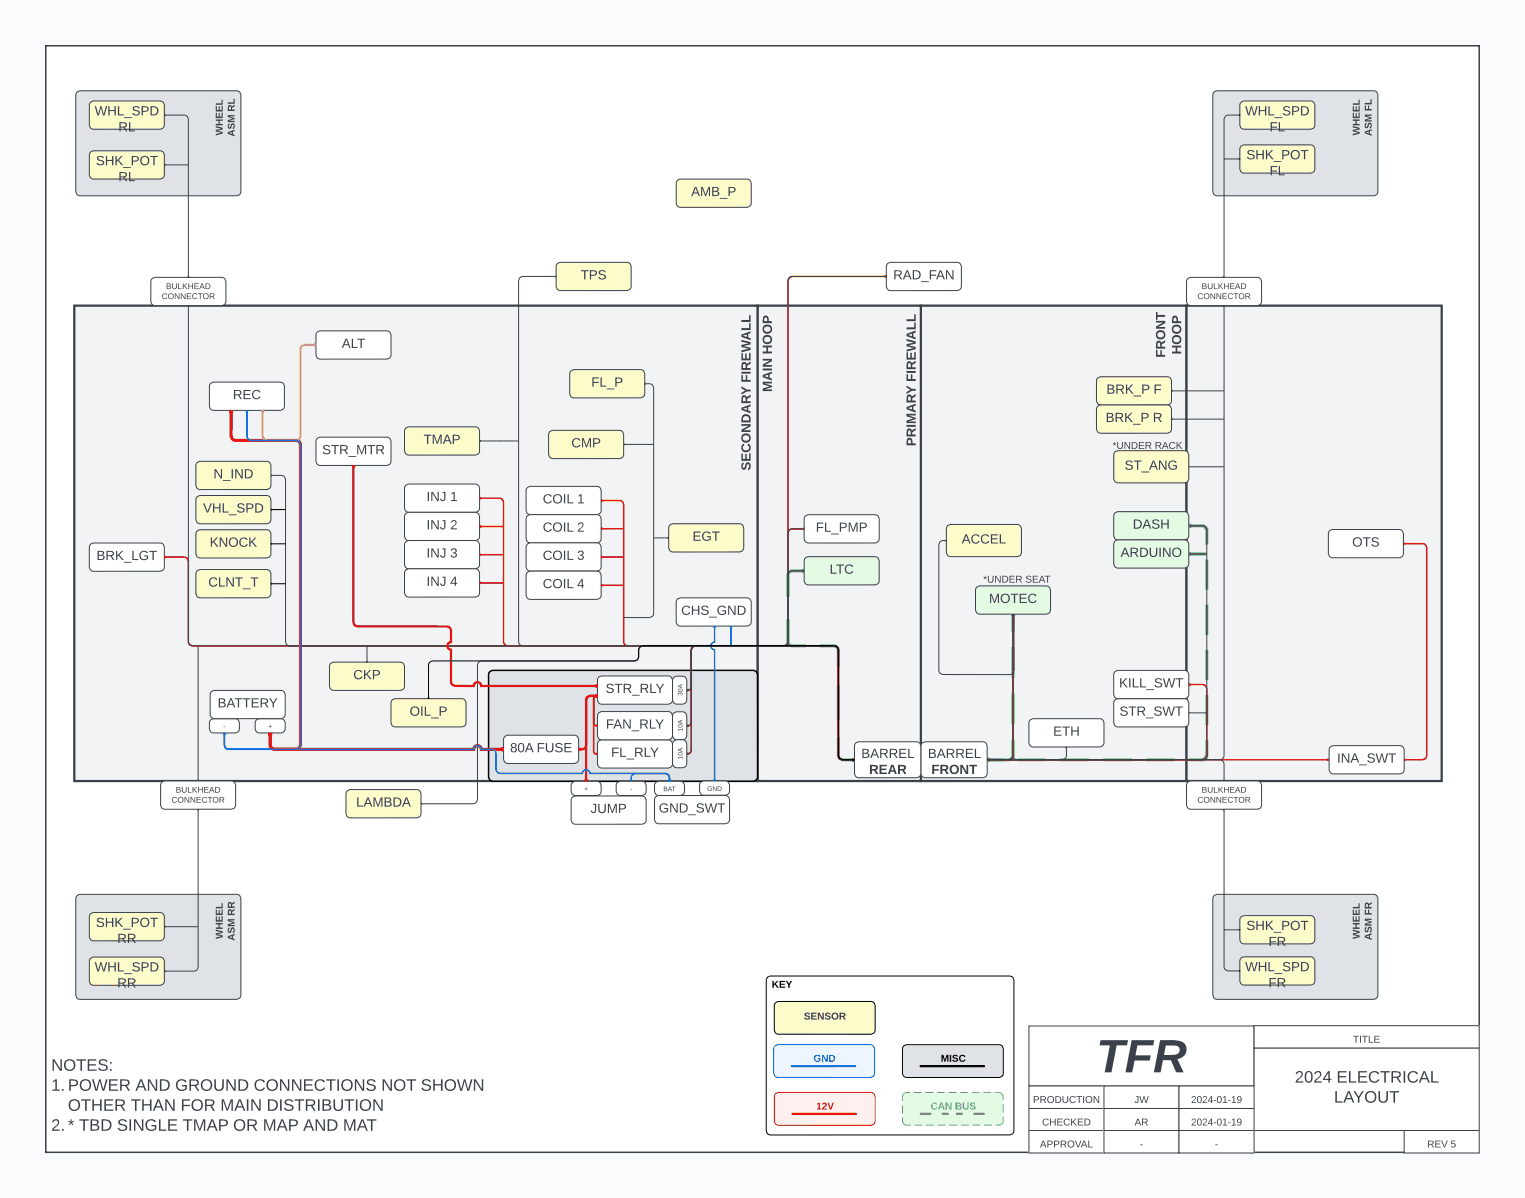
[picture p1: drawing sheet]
<svg xmlns="http://www.w3.org/2000/svg" width="323mm" height="254mm" viewBox="0 0 323 254" stroke-linecap="round" stroke-linejoin="round" font-family="sans-serif">
<defs><g id="words">
<text font-size="9.9" fill="#3a414a" x="231.8" y="226.9">TFR</text>
<g font-size="3.5" fill="#3a414a">
<text x="10.8" y="226.5">NOTES:</text>
<text x="10.8" y="230.8">1.POWER AND GROUND CONNECTIONS NOT SHOWN</text>
<text x="273.8" y="229.1">2024 ELECTRICAL</text>
<text x="282.1" y="233.2">LAYOUT</text>
<text x="10.8" y="239.2">2.* TBD SINGLE TM</text>
<text x="14.4" y="234.9">OTHER THAN FOR M</text>
<text x="43.7" y="239.2">AP OR M</text>
<text x="49.5" y="234.9">AIN DISTRIBUTION</text>
<text x="58.5" y="239.2">AP AND M</text>
<text x="75.5" y="239.2">AT</text>
</g>
<g font-size="2.8" fill="#3a414a">
<text x="20" y="24.4">WHL_SPD</text>
<text x="25" y="27.8">RL</text>
<text x="263.4" y="24.4">WHL_SPD</text>
<text x="268.6" y="27.8">FL</text>
<text x="20.3" y="35">SHK_POT</text>
<text x="263.7" y="33.7">SHK_POT</text>
<text x="25" y="38.3">RL</text>
<text x="146.2" y="41.5">AMB_P</text>
<text x="268.6" y="37.1">FL</text>
<text x="122.8" y="59.1">TPS</text>
<text x="188.9" y="59.1">RAD_FAN</text>
<text x="72.3" y="73.6">ALT</text>
<text x="125.1" y="81.8">FL_P</text>
<text x="234" y="83.3">BRK_P F</text>
<text x="49.2" y="84.5">REC</text>
<text x="233.8" y="89.3">BRK_P R</text>
<text x="89.6" y="93.9">TMAP</text>
<text x="120.8" y="94.7">CMP</text>
<text x="45.1" y="101.2">N_IND</text>
<text x="68.1" y="96.1">STR_MTR</text>
<text x="238" y="99.4">ST_ANG</text>
<text x="90.2" y="106">INJ 1</text>
<text x="114.8" y="106.5">COIL 1</text>
<text x="42.9" y="108.5">VHL_SPD</text>
<text x="90.2" y="112">INJ 2</text>
<text x="114.8" y="112.5">COIL 2</text>
<text x="172.4" y="112.5">FL_PMP</text>
<text x="239.7" y="111.9">DASH</text>
<text x="20.4" y="118.5">BRK_LGT</text>
<text x="44.4" y="115.7">KNOCK</text>
<text x="90.2" y="118">INJ 3</text>
<text x="114.8" y="118.5">COIL 3</text>
<text x="146.5" y="114.4">EGT</text>
<text x="203.4" y="115">ACCEL</text>
<text x="237.2" y="117.8">ARDUINO</text>
<text x="285.9" y="115.6">OTS</text>
<text x="44.1" y="124.1">CLNT_T</text>
<text x="90.2" y="124">INJ 4</text>
<text x="114.8" y="124.5">COIL 4</text>
<text x="175.4" y="121.4">LTC</text>
<text x="144.1" y="130.1">CHS_GND</text>
<text x="209.1" y="127.6">MOTEC</text>
<text x="74.7" y="143.7">CKP</text>
<text x="46" y="149.7">BATTERY</text>
<text x="128.1" y="146.6">STR_RLY</text>
<text x="236.9" y="145.5">KILL_SWT</text>
<text x="86.6" y="151.4">OIL_P</text>
<text x="128.2" y="154.2">FAN_RLY</text>
<text x="222.7" y="155.7">ETH</text>
<text x="236.9" y="151.4">STR_SWT</text>
<text x="107.9" y="159.1">80A FUSE</text>
<text x="129.3" y="160">FL_RLY</text>
<text x="182.1" y="160.3">BARREL</text>
<text x="196.2" y="160.3">BARREL</text>
<text x="282.7" y="161.3">INA_SWT</text>
<text x="183.8" y="163.7">REAR</text>
<text x="197" y="163.7">FRONT</text>
<text x="75.3" y="170.7">LAMBDA</text>
<text x="124.9" y="171.9">JUMP</text>
<text x="139.3" y="171.9">GND_SWT</text>
<text x="20.3" y="196.1">SHK_POT</text>
<text x="263.7" y="196.7">SHK_POT</text>
<text x="24.8" y="199.4">RR</text>
<text x="268.3" y="200.2">FR</text>
<text x="20" y="205.4">WHL_SPD</text>
<text x="24.8" y="208.9">RR</text>
<text x="263.4" y="205.4">WHL_SPD</text>
<text x="268.3" y="208.8">FR</text>
</g>
<g font-size="2.1" fill="#3a414a">
<text x="235.3" y="95">*UNDER RACK</text>
<text x="208" y="123.3">*UNDER SEAT</text>
<text x="170" y="215.7">SENSOR</text>
<text x="286.1" y="220.5">TITLE</text>
<text x="218.4" y="233.4">PRODUCTION</text>
<text x="239.9" y="233.4">JW</text>
<text x="251.8" y="233.4">2024-01-19</text>
<text x="220.3" y="238.1">CHECKED</text>
<text x="239.9" y="238.1">AR</text>
<text x="251.8" y="238.1">2024-01-19</text>
<text x="219.9" y="242.7">APPROVAL</text>
<text x="241" y="242.7">-</text>
<text x="256.9" y="242.7">-</text>
<text x="301.8" y="242.7">REV 5</text>
</g>
<g font-size="2.1">
<text x="163.2" y="208.9">KEY</text>
<text x="198.9" y="224.6">MISC</text>
</g>
<text font-size="2.1" fill="#1071e5" x="171.9" y="224.6">GND</text>
<text font-size="2.1" fill="#e81313" x="172.6" y="234.8">12V</text>
<text font-size="2.1" fill="#54c45e" x="196.7" y="234.8">CAN BUS</text>
<g font-size="1.8" fill="#3a414a">
<text x="34.2" y="63.3">CONNECTOR</text>
<text x="35.1" y="61.2">BULKHEAD</text>
<text x="253.2" y="63.3">CONNECTOR</text>
<text x="254.2" y="61.2">BULKHEAD</text>
<text x="37.2" y="167.6">BULKHEAD</text>
<text x="254.2" y="167.6">BULKHEAD</text>
<text x="36.2" y="169.7">CONNECTOR</text>
<text x="253.2" y="169.7">CONNECTOR</text>
</g>
<g font-size="1.4" fill="#3a414a">
<text x="47.2" y="154.2">-</text>
<text x="56.7" y="154.2">+</text>
<text x="123.6" y="167.3">+</text>
<text x="133.3" y="167.3">-</text>
<text x="140.3" y="167.3">BAT</text>
<text x="149.6" y="167.3">GND</text>
</g>
</g></defs>
<path d="M0 0h322.6v253.5h-322.6z" fill="#fafbfc"/>
<path d="M9.7 9.7h303.2v234.1h-303.2z" fill="#fff"/>
<path d="M9.7 9.7h303.2v234.1h-303.2z" fill="none" stroke="#3a414a" stroke-width=".32"/>
<path d="M194.8 64.7h56.2v100.6h-56.2z" fill="#f2f3f5"/>
<path d="M194.8 64.7h56.2v100.6h-56.2z" fill="none" stroke="#3a414a" stroke-width=".48"/>
<path d="M251 64.7h54v100.6h-54z" fill="#f2f3f5"/>
<path d="M251 64.7h54v100.6h-54z" fill="none" stroke="#3a414a" stroke-width=".48"/>
<path d="M256.9 189.5l.6-.3h33a.92 .92 0 0 1 1 1v20.3a.92 .92 0 0 1-1 1h-33a.92 .92 0 0 1-1-1v-20.3z" fill="#dfe3e8"/>
<path d="M256.9 189.5l.6-.3h33a.92 .92 0 0 1 1 1v20.3a.92 .92 0 0 1-1 1h-33a.92 .92 0 0 1-1-1v-20.3z" fill="none" stroke="#3a414a" stroke-width=".21"/>
<path d="M16.4 189.5l.6-.3h33a.92 .92 0 0 1 1 1v20.3a.92 .92 0 0 1-1 1h-33a.92 .92 0 0 1-1-1v-20.3z" fill="#dfe3e8"/>
<path d="M16.4 189.5l.6-.3h33a.92 .92 0 0 1 1 1v20.3a.92 .92 0 0 1-1 1h-33a.92 .92 0 0 1-1-1v-20.3z" fill="none" stroke="#3a414a" stroke-width=".21"/>
<path d="M209.1 160.8h71.7" fill="none" stroke="#e81313" stroke-width=".32"/>
<path d="M280.8 160.6h.2v.3h-.2z" fill="#e81313"/>
<path d="M280.8 160.6h.2v.3h-.2z" fill="none" stroke="#e81313" stroke-width=".21"/>
<path d="M208.9 160.6h.2v.3h-.2z" fill="#e81313"/>
<path d="M208.9 160.6h.2v.3h-.2z" fill="none" stroke="#e81313" stroke-width=".21"/>
<path d="M297 115h3.8a.9 .9 0 0 1 1 1v43.8a.91 .91 0 0 1-1 1h-3.6" fill="none" stroke="#e81313" stroke-width=".32"/>
<path d="M296.9 114.9h.1v.3h-.1z" fill="#e81313"/>
<path d="M296.9 114.9h.1v.3h-.1z" fill="none" stroke="#e81313" stroke-width=".21"/>
<path d="M297 160.6h.2v.3h-.2z" fill="#e81313"/>
<path d="M297 160.6h.2v.3h-.2z" fill="none" stroke="#e81313" stroke-width=".21"/>
<path d="M160.2 64.7h34.6v100.6h-34.6z" fill="#f2f3f5"/>
<path d="M160.2 64.7h34.6v100.6h-34.6z" fill="none" stroke="#3a414a" stroke-width=".48"/>
<path d="M15.7 64.7h144.5v100.6h-144.5z" fill="#f2f3f5"/>
<path d="M15.7 64.7h144.5v100.6h-144.5z" fill="none" stroke="#3a414a" stroke-width=".48"/>
<path d="M103.7 142.1l.6-.2h55a.91 .91 0 0 1 .9 .9v21.6a.93 .93 0 0 1-.9 .9h-55a.92 .92 0 0 1-1-.9v-21.6z" fill="#dfe3e8"/>
<path d="M103.7 142.1l.6-.2h55a.91 .91 0 0 1 .9 .9v21.6a.93 .93 0 0 1-.9 .9h-55a.92 .92 0 0 1-1-.9v-21.6z" fill="none" stroke="#000" stroke-width=".32"/>
<path d="M256.9 19.4l.6-.2h33a.92 .92 0 0 1 1 1v20.3a.92 .92 0 0 1-1 .9h-33a.92 .92 0 0 1-1-.9v-20.3z" fill="#dfe3e8"/>
<path d="M256.9 19.4l.6-.2h33a.92 .92 0 0 1 1 1v20.3a.92 .92 0 0 1-1 .9h-33a.92 .92 0 0 1-1-.9v-20.3z" fill="none" stroke="#3a414a" stroke-width=".21"/>
<path d="M170.4 109.1l.7-.2h13.9a.92 .92 0 0 1 1 1v4.1a.91 .91 0 0 1-1 .9h-13.9a.92 .92 0 0 1-1-1v-4z" fill="#fff"/>
<path d="M170.4 109.1l.7-.2h13.9a.92 .92 0 0 1 1 1v4.1a.91 .91 0 0 1-1 .9h-13.9a.92 .92 0 0 1-1-1v-4z" fill="none" stroke="#3a414a" stroke-width=".21"/>
<path d="M16.4 19.4l.6-.2h33a.92 .92 0 0 1 1 1v20.3a.92 .92 0 0 1-1 .9h-33a.92 .92 0 0 1-1-.9v-20.3z" fill="#dfe3e8"/>
<path d="M16.4 19.4l.6-.2h33a.92 .92 0 0 1 1 1v20.3a.92 .92 0 0 1-1 .9h-33a.92 .92 0 0 1-1-.9v-20.3z" fill="none" stroke="#3a414a" stroke-width=".21"/>
<path d="M111.6 103.1l.6-.2h14a.92 .92 0 0 1 1 1v4.1a.91 .91 0 0 1-1 .9h-14a.92 .92 0 0 1-.9-1v-4z" fill="#fff"/>
<path d="M111.6 103.1l.6-.2h14a.92 .92 0 0 1 1 1v4.1a.91 .91 0 0 1-1 .9h-14a.92 .92 0 0 1-.9-1v-4z" fill="none" stroke="#3a414a" stroke-width=".21"/>
<path d="M111.6 109.1l.6-.2h14a.92 .92 0 0 1 1 1v4a.91 .91 0 0 1-1 1h-14a.92 .92 0 0 1-.9-1v-4z" fill="#fff"/>
<path d="M111.6 109.1l.6-.2h14a.92 .92 0 0 1 1 1v4a.91 .91 0 0 1-1 1h-14a.92 .92 0 0 1-.9-1v-4z" fill="none" stroke="#3a414a" stroke-width=".21"/>
<path d="M111.6 115.1l.6-.2h14a.92 .92 0 0 1 1 .9v4.1a.91 .91 0 0 1-1 1h-14a.92 .92 0 0 1-.9-1v-4.1z" fill="#fff"/>
<path d="M111.6 115.1l.6-.2h14a.92 .92 0 0 1 1 .9v4.1a.91 .91 0 0 1-1 1h-14a.92 .92 0 0 1-.9-1v-4.1z" fill="none" stroke="#3a414a" stroke-width=".21"/>
<g fill="#3a414a">
<path d="M286.1 196.7l1.5 .4v.3l-1.1 .3 1.1 .3v.3l-1.5 .4v-.3l1.2-.3-1.2-.2v-.4l1.2-.2-1.2-.3z"/>
<path d="M286.1 195.3h1.5v.3h-.6v.7h.6v.3h-1.5v-.3h.6v-.7h-.6z"/>
<path d="M286.1 193.9h.3v.8h.4v-.7h.2v.7h.4v-.9h.2v1.2h-1.5z"/>
<path d="M286.1 192.5h.3v.8h.4v-.8h.2v.8h.4v-.9h.2v1.2h-1.5z"/>
<path d="M286.1 191.9h1.3v-.8h.2v1.1h-1.5z"/>
<path d="M288.9 196.2l.1-.1 .1 .3-.2 .1v.4l.2 .1 .1-.1a.6 .6 0 0 1 .8-.7 .72 .72 0 0 1-.2 1.2l-.1-.3 .2-.4-.2-.3-.4 .8-.2 .1a.63 .63 0 0 1-.2-1.1z"/>
<path d="M288.7 194.4h1.4v.3l-1.2-.1 1.2 .4v.2l-1.2 .4h1.2v.3h-1.4v-.4l1.1-.4-1.1-.3z"/>
<path d="M288.7 192.5h.2v.7h.5v-.7h.2v.7h.5v.3h-1.4z"/>
<path d="M288.7 198l1.4-.5v.3l-.3 .1v.6l.3 .1v.3l-1.4-.5zM288.9 198.2l.6 .2v-.4z"/>
<path d="M288.9 191h.4l.2 .3 .6-.4v.3l-.5 .4v.3h.5v.3h-1.4zM289 191.4l-.1 .5h.5l-.1-.5-.2-.1z"/>
</g>
<path d="M195.1 157.2l.6-.2h12.2a.91 .91 0 0 1 .9 .9v5.7a.92 .92 0 0 1-.9 1h-12.2a.92 .92 0 0 1-.9-1v-5.7z" fill="#fff"/>
<path d="M195.1 157.2l.6-.2h12.2a.91 .91 0 0 1 .9 .9v5.7a.92 .92 0 0 1-.9 1h-12.2a.92 .92 0 0 1-.9-1v-5.7z" fill="none" stroke="#3a414a" stroke-width=".21"/>
<path d="M181.1 157.2l.6-.2h12.1a.91 .91 0 0 1 1 .9v5.7a.92 .92 0 0 1-1 1h-12.1a.92 .92 0 0 1-.9-1v-5.7z" fill="#fff"/>
<path d="M181.1 157.2l.6-.2h12.1a.91 .91 0 0 1 1 .9v5.7a.92 .92 0 0 1-1 1h-12.1a.92 .92 0 0 1-.9-1v-5.7z" fill="none" stroke="#3a414a" stroke-width=".21"/>
<path d="M111.6 121.1l.6-.2h14a.92 .92 0 0 1 1 .9v4.1a.91 .91 0 0 1-1 .9h-14a.92 .92 0 0 1-.9-.9v-4.1z" fill="#fff"/>
<path d="M111.6 121.1l.6-.2h14a.92 .92 0 0 1 1 .9v4.1a.91 .91 0 0 1-1 .9h-14a.92 .92 0 0 1-.9-.9v-4.1z" fill="none" stroke="#3a414a" stroke-width=".21"/>
<path d="M187.8 55.7l.6-.2h14a.92 .92 0 0 1 1 1v4a.91 .91 0 0 1-1 1h-14a.92 .92 0 0 1-.9-1v-4z" fill="#fff"/>
<path d="M187.8 55.7l.6-.2h14a.92 .92 0 0 1 1 1v4a.91 .91 0 0 1-1 1h-14a.92 .92 0 0 1-.9-1v-4z" fill="none" stroke="#3a414a" stroke-width=".21"/>
<path d="M85.9 102.6l.6-.2h14a.92 .92 0 0 1 .9 1v4.1a.91 .91 0 0 1-.9 .9h-14a.92 .92 0 0 1-.9-.9v-4.1z" fill="#fff"/>
<path d="M85.9 102.6l.6-.2h14a.92 .92 0 0 1 .9 1v4.1a.91 .91 0 0 1-.9 .9h-14a.92 .92 0 0 1-.9-.9v-4.1z" fill="none" stroke="#3a414a" stroke-width=".21"/>
<path d="M85.9 108.6l.6-.2h14a.92 .92 0 0 1 .9 1v4a.91 .91 0 0 1-.9 1h-14a.92 .92 0 0 1-.9-1v-4z" fill="#fff"/>
<path d="M85.9 108.6l.6-.2h14a.92 .92 0 0 1 .9 1v4a.91 .91 0 0 1-.9 1h-14a.92 .92 0 0 1-.9-1v-4z" fill="none" stroke="#3a414a" stroke-width=".21"/>
<path d="M262.6 202.7l.6-.2h14a.92 .92 0 0 1 .9 .9v4.1a.91 .91 0 0 1-.9 .9l-14 .1a.92 .92 0 0 1-.9-1v-4.1z" fill="#fcfcca"/>
<path d="M262.6 202.7l.6-.2h14a.92 .92 0 0 1 .9 .9v4.1a.91 .91 0 0 1-.9 .9l-14 .1a.92 .92 0 0 1-.9-1v-4.1z" fill="none" stroke="#3a414a" stroke-width=".21"/>
<path d="M262.6 194l.6-.2h14a.92 .92 0 0 1 .9 .9v4.1a.91 .91 0 0 1-.9 .9h-14a.92 .92 0 0 1-.9-.9v-4.1z" fill="#fcfcca"/>
<path d="M262.6 194l.6-.2h14a.92 .92 0 0 1 .9 .9v4.1a.91 .91 0 0 1-.9 .9h-14a.92 .92 0 0 1-.9-.9v-4.1z" fill="none" stroke="#3a414a" stroke-width=".21"/>
<path d="M262.6 21.6l.6-.2h14a.92 .92 0 0 1 .9 .9v4.1a.91 .91 0 0 1-.9 .9l-14 .1a.92 .92 0 0 1-.9-1v-4.1z" fill="#fcfcca"/>
<path d="M262.6 21.6l.6-.2h14a.92 .92 0 0 1 .9 .9v4.1a.91 .91 0 0 1-.9 .9l-14 .1a.92 .92 0 0 1-.9-1v-4.1z" fill="none" stroke="#3a414a" stroke-width=".21"/>
<path d="M262.6 30.9l.6-.2h14a.92 .92 0 0 1 .9 .9v4.1a.91 .91 0 0 1-.9 .9h-14a.92 .92 0 0 1-.9-.9v-4.1z" fill="#fcfcca"/>
<path d="M262.6 30.9l.6-.2h14a.92 .92 0 0 1 .9 .9v4.1a.91 .91 0 0 1-.9 .9h-14a.92 .92 0 0 1-.9-.9v-4.1z" fill="none" stroke="#3a414a" stroke-width=".21"/>
<path d="M235.9 108.5l.6-.2h14a.92 .92 0 0 1 1 .9v4.1a.91 .91 0 0 1-1 .9l-14 .1a.92 .92 0 0 1-.9-1v-4.1z" fill="#e3fae3"/>
<path d="M235.9 108.5l.6-.2h14a.92 .92 0 0 1 1 .9v4.1a.91 .91 0 0 1-1 .9l-14 .1a.92 .92 0 0 1-.9-1v-4.1z" fill="none" stroke="#3a414a" stroke-width=".21"/>
<path d="M85.9 114.6l.6-.2h14a.92 .92 0 0 1 .9 .9v4.1a.91 .91 0 0 1-.9 1h-14a.92 .92 0 0 1-.9-1v-4.1z" fill="#fff"/>
<path d="M85.9 114.6l.6-.2h14a.92 .92 0 0 1 .9 .9v4.1a.91 .91 0 0 1-.9 1h-14a.92 .92 0 0 1-.9-1v-4.1z" fill="none" stroke="#3a414a" stroke-width=".21"/>
<path d="M85.9 120.6l.6-.2h14a.92 .92 0 0 1 .9 .9v4.1a.91 .91 0 0 1-.9 .9h-14a.92 .92 0 0 1-.9-.9v-4.1z" fill="#fff"/>
<path d="M85.9 120.6l.6-.2h14a.92 .92 0 0 1 .9 .9v4.1a.91 .91 0 0 1-.9 .9h-14a.92 .92 0 0 1-.9-.9v-4.1z" fill="none" stroke="#3a414a" stroke-width=".21"/>
<path d="M116.4 91.3l.6-.2h14a.92 .92 0 0 1 .9 .9v4.1a.91 .91 0 0 1-.9 .9h-14a.92 .92 0 0 1-1-.9v-4.1z" fill="#fcfcca"/>
<path d="M116.4 91.3l.6-.2h14a.92 .92 0 0 1 .9 .9v4.1a.91 .91 0 0 1-.9 .9h-14a.92 .92 0 0 1-1-.9v-4.1z" fill="none" stroke="#3a414a" stroke-width=".21"/>
<path d="M85.9 90.5l.6-.2h14a.92 .92 0 0 1 .9 1v4.1a.91 .91 0 0 1-.9 .9h-14a.92 .92 0 0 1-.9-1v-4z" fill="#fcfcca"/>
<path d="M85.9 90.5l.6-.2h14a.92 .92 0 0 1 .9 1v4.1a.91 .91 0 0 1-.9 .9h-14a.92 .92 0 0 1-.9-1v-4z" fill="none" stroke="#3a414a" stroke-width=".21"/>
<path d="M41.8 105.1l.6-.2h14a.92 .92 0 0 1 .9 .9v4.1a.91 .91 0 0 1-.9 .9h-14a.92 .92 0 0 1-1-.9v-4.1z" fill="#fcfcca"/>
<path d="M41.8 105.1l.6-.2h14a.92 .92 0 0 1 .9 .9v4.1a.91 .91 0 0 1-.9 .9h-14a.92 .92 0 0 1-1-.9v-4.1z" fill="none" stroke="#3a414a" stroke-width=".21"/>
<path d="M41.8 112.3l.6-.2h14a.92 .92 0 0 1 .9 .9v4.1a.91 .91 0 0 1-.9 1h-14a.92 .92 0 0 1-1-1v-4.1z" fill="#fcfcca"/>
<path d="M41.8 112.3l.6-.2h14a.92 .92 0 0 1 .9 .9v4.1a.91 .91 0 0 1-.9 1h-14a.92 .92 0 0 1-1-1v-4.1z" fill="none" stroke="#3a414a" stroke-width=".21"/>
<path d="M41.8 120.7l.6-.2h14a.92 .92 0 0 1 .9 1v4.1a.91 .91 0 0 1-.9 .9h-14a.92 .92 0 0 1-1-1v-4z" fill="#fcfcca"/>
<path d="M41.8 120.7l.6-.2h14a.92 .92 0 0 1 .9 1v4.1a.91 .91 0 0 1-.9 .9h-14a.92 .92 0 0 1-1-1v-4z" fill="none" stroke="#3a414a" stroke-width=".21"/>
<path d="M118 55.7l.6-.2h14a.92 .92 0 0 1 .9 1v4a.91 .91 0 0 1-.9 1h-14a.92 .92 0 0 1-1-1v-4z" fill="#fcfcca"/>
<path d="M118 55.7l.6-.2h14a.92 .92 0 0 1 .9 1v4a.91 .91 0 0 1-.9 1h-14a.92 .92 0 0 1-1-1v-4z" fill="none" stroke="#3a414a" stroke-width=".21"/>
<path d="M70 140.3l.6-.2h14a.92 .92 0 0 1 1 1v4a.91 .91 0 0 1-1 1h-14a.92 .92 0 0 1-.9-1v-4z" fill="#fcfcca"/>
<path d="M70 140.3l.6-.2h14a.92 .92 0 0 1 1 1v4a.91 .91 0 0 1-1 1h-14a.92 .92 0 0 1-.9-1v-4z" fill="none" stroke="#3a414a" stroke-width=".21"/>
<path d="M83 148l.7-.2h13.9a.92 .92 0 0 1 1 1v4.1a.91 .91 0 0 1-1 .9h-13.9a.92 .92 0 0 1-1-.9v-4.1z" fill="#fcfcca"/>
<path d="M83 148l.7-.2h13.9a.92 .92 0 0 1 1 1v4.1a.91 .91 0 0 1-1 .9h-13.9a.92 .92 0 0 1-1-.9v-4.1z" fill="none" stroke="#3a414a" stroke-width=".21"/>
<path d="M73.5 167.3l.6-.2h14a.92 .92 0 0 1 1 .9v4.1a.91 .91 0 0 1-1 1h-14a.92 .92 0 0 1-.9-1v-4.1z" fill="#fcfcca"/>
<path d="M73.5 167.3l.6-.2h14a.92 .92 0 0 1 1 .9v4.1a.91 .91 0 0 1-1 1h-14a.92 .92 0 0 1-.9-1v-4.1z" fill="none" stroke="#3a414a" stroke-width=".21"/>
<path d="M19.2 32.1l.6-.2h14a.92 .92 0 0 1 1 1v4a.91 .91 0 0 1-1 1h-14a.92 .92 0 0 1-.9-1v-4z" fill="#fcfcca"/>
<path d="M19.2 32.1l.6-.2h14a.92 .92 0 0 1 1 1v4a.91 .91 0 0 1-1 1h-14a.92 .92 0 0 1-.9-1v-4z" fill="none" stroke="#3a414a" stroke-width=".21"/>
<g fill="#3a414a">
<path d="M45.6 26.7l1.5 .3v.4l-1.2 .3 1.2 .2v.4l-1.5 .4v-.4l1.2-.2-1.2-.3v-.3l1.2-.3-1.2-.2z"/>
<path d="M45.6 25.3h1.5v.3h-.6v.6h.6v.3h-1.5v-.3h.6v-.6h-.6z"/>
<path d="M45.6 23.9h.3v.8h.3v-.8h.3v.8h.4v-.9h.2v1.2h-1.5z"/>
<path d="M45.6 22.4h.3v.9h.3v-.8h.3v.8h.4v-.9h.2v1.2h-1.5z"/>
<path d="M45.6 21.9h1.3v-.8h.2v1.1h-1.5z"/>
<path d="M48.4 26.2l.1-.1 .1 .3-.2 .1v.4l.2 .1 .1-.2a.6 .6 0 0 1 .8-.6 .72 .72 0 0 1-.2 1.1l-.1-.3 .2-.3-.2-.3-.4 .8-.2 .1a.63 .63 0 0 1-.2-1.1z"/>
<path d="M48.2 24.4h1.4v.2h-1.2l1.2 .4v.2l-1.2 .4h1.2v.2h-1.4v-.4l1.1-.3-1.1-.3z"/>
<path d="M48.2 21.7h1.2v-.8h.2v1.1h-1.4z"/>
<path d="M161.3 80.8h2v.3h-1.6l1.6 .5v.3l-1.6 .5h1.6v.4h-2v-.6l1.5-.4-1.5-.5z"/>
<path d="M161.3 78h2v.4h-2z"/>
<path d="M161.3 75.9h2v.5l-1.5 .9 1.5-.1v.4h-2v-.5l1.6-.8h-1.6z"/>
<path d="M161.3 73.1h2v.4h-.8v.9h.8v.4h-2v-.4h.8v-.9h-.8z"/>
<path d="M48.2 28l1.4-.6v.3l-.3 .2v.5l.3 .2v.3l-1.4-.6zM48.4 28.1l.6 .3v-.5z"/>
<path d="M48.4 22.3h.4l.2 .2 .6-.4v.4l-.5 .3v.4h.5v.3h-1.4zM48.5 22.6l-.1 .6h.5l-.1-.6-.2-.1z"/>
<path d="M161.3 79.3l2-.7v.4l-.5 .2v.8l.5 .1v.4l-2-.7zM161.6 79.6l.9 .3v-.6z"/>
<path d="M161.3 71.9a1.01 1.01 0 0 1 2 0 1.01 1.01 0 0 1-2 0zM161.8 71.4a.62 .62 0 0 0 .1 .9 .62 .62 0 0 0 .8 0 .62 .62 0 0 0 .1-.9l-.5-.1z"/>
<path d="M161.3 69.7a1.01 1.01 0 0 1 2 0 1.01 1.01 0 0 1-2 0zM161.8 69.2a.62 .62 0 0 0 .1 .9 .62 .62 0 0 0 .8 0 .62 .62 0 0 0 .1-.9l-.5-.1z"/>
<path d="M161.6 66.9a.78 .78 0 0 1 .9 .2 .78 .78 0 0 1 .1 .9h.7v.4h-2v-.9zM161.8 67.2l-.1 .8h.6a.57 .57 0 0 0-.3-.8z"/>
</g>
<path d="M143.4 126.7l.6-.2h14a.92 .92 0 0 1 .9 1v4a.91 .91 0 0 1-.9 1h-14a.92 .92 0 0 1-1-1v-4z" fill="#fff"/>
<path d="M143.4 126.7l.6-.2h14a.92 .92 0 0 1 .9 1v4a.91 .91 0 0 1-.9 1h-14a.92 .92 0 0 1-1-1v-4z" fill="none" stroke="#3a414a" stroke-width=".21"/>
<path d="M19.2 115.1l.6-.2h14a.92 .92 0 0 1 1 1v4a.91 .91 0 0 1-1 1h-14a.92 .92 0 0 1-.9-1v-4z" fill="#fff"/>
<path d="M19.2 115.1l.6-.2h14a.92 .92 0 0 1 1 1v4a.91 .91 0 0 1-1 1h-14a.92 .92 0 0 1-.9-1v-4z" fill="none" stroke="#3a414a" stroke-width=".21"/>
<path d="M235.9 148l.6-.2h14a.92 .92 0 0 1 1 1v4.1a.91 .91 0 0 1-1 .9h-14a.92 .92 0 0 1-.9-.9v-4.1z" fill="#fff"/>
<path d="M235.9 148l.6-.2h14a.92 .92 0 0 1 1 1v4.1a.91 .91 0 0 1-1 .9h-14a.92 .92 0 0 1-.9-.9v-4.1z" fill="none" stroke="#3a414a" stroke-width=".21"/>
<path d="M235.9 142.1l.6-.2h14a.92 .92 0 0 1 1 .9v4.1a.91 .91 0 0 1-1 .9h-14a.92 .92 0 0 1-.9-.9v-4.1z" fill="#fff"/>
<path d="M235.9 142.1l.6-.2h14a.92 .92 0 0 1 1 .9v4.1a.91 .91 0 0 1-1 .9h-14a.92 .92 0 0 1-.9-.9v-4.1z" fill="none" stroke="#3a414a" stroke-width=".21"/>
<path d="M235.9 95.6l.6-.2h14a.92 .92 0 0 1 1 .9v4.9a.92 .92 0 0 1-1 1h-14a.91 .91 0 0 1-.9-1v-4.9z" fill="#fcfcca"/>
<path d="M235.9 95.6l.6-.2h14a.92 .92 0 0 1 1 .9v4.9a.92 .92 0 0 1-1 1h-14a.91 .91 0 0 1-.9-1v-4.9z" fill="none" stroke="#3a414a" stroke-width=".21"/>
<path d="M232.3 79.9l.6-.2h14a.92 .92 0 0 1 .9 1v4.1a.91 .91 0 0 1-.9 .9h-14a.92 .92 0 0 1-1-1v-4z" fill="#fcfcca"/>
<path d="M232.3 79.9l.6-.2h14a.92 .92 0 0 1 .9 1v4.1a.91 .91 0 0 1-.9 .9h-14a.92 .92 0 0 1-1-1v-4z" fill="none" stroke="#3a414a" stroke-width=".21"/>
<path d="M232.3 85.9l.6-.2h14a.92 .92 0 0 1 .9 1v4a.91 .91 0 0 1-.9 1h-14a.92 .92 0 0 1-1-1v-4z" fill="#fcfcca"/>
<path d="M232.3 85.9l.6-.2h14a.92 .92 0 0 1 .9 1v4a.91 .91 0 0 1-.9 1h-14a.92 .92 0 0 1-1-1v-4z" fill="none" stroke="#3a414a" stroke-width=".21"/>
<g fill="#3a414a">
<path d="M244.5 74.1h.3v1h.6v-1h.4v1h.7v.4h-2z"/>
<path d="M244.5 67.9h2v.5l-1.5 .8h1.5v.4h-2v-.5l1.5-.9-1.5 .1z"/>
<path d="M244.5 66h.3v.6h1.7v.5h-1.7v.6h-.3z"/>
<path d="M247.9 73.1h2v.4h-.9v.9h.9v.4h-2v-.4h.8v-.9h-.8z"/>
<path d="M244.8 72.2l.6-.1 .3 .4 .8-.5v.4l-.8 .5v.5h.8v.4h-2v-.9zM244.9 72.6l-.1 .8h.6a.67 .67 0 0 0-.3-.9z"/>
<path d="M244.5 70.9a1.01 1.01 0 0 1 2 0 1.01 1.01 0 0 1-2 0zM245 70.4a.62 .62 0 0 0 .1 .8 .62 .62 0 0 0 .8 0 .62 .62 0 0 0 .1-.8l-.5-.1z"/>
<path d="M247.9 71.9a1.01 1.01 0 0 1 2 0 1.01 1.01 0 0 1-2 0zM248.4 71.4a.62 .62 0 0 0 .1 .9 .62 .62 0 0 0 .8 0 .62 .62 0 0 0 .1-.9l-.5-.1z"/>
<path d="M247.9 69.7a1.01 1.01 0 0 1 2 0 1.01 1.01 0 0 1-2 0zM248.4 69.2a.62 .62 0 0 0 .1 .9 .62 .62 0 0 0 .8 0 .62 .62 0 0 0 .1-.9l-.5-.1z"/>
<path d="M248.2 66.9a.78 .78 0 0 1 .9 .2 .78 .78 0 0 1 .1 .9h.7v.4h-2v-.9zM248.3 67.3l-.1 .7h.7a.57 .57 0 0 0-.4-.8z"/>
</g>
<path d="M281.3 112.3l.6-.3h14a.92 .92 0 0 1 1 1v4.1a.91 .91 0 0 1-1 .9h-14a.92 .92 0 0 1-.9-.9v-4.1z" fill="#fff"/>
<path d="M281.3 112.3l.6-.3h14a.92 .92 0 0 1 1 1v4.1a.91 .91 0 0 1-1 .9h-14a.92 .92 0 0 1-.9-.9v-4.1z" fill="none" stroke="#3a414a" stroke-width=".21"/>
<path d="M138.8 168.5l.6-.2h14a.92 .92 0 0 1 .9 1v4.1a.91 .91 0 0 1-.9 .9h-14a.92 .92 0 0 1-1-.9v-4.1z" fill="#fff"/>
<path d="M138.8 168.5l.6-.2h14a.92 .92 0 0 1 .9 1v4.1a.91 .91 0 0 1-.9 .9h-14a.92 .92 0 0 1-1-.9v-4.1z" fill="none" stroke="#3a414a" stroke-width=".21"/>
<g fill="#3a414a">
<path d="M191.8 89.9h1.9v.4h-1.9z"/>
<path d="M191.8 87.6h1.9v.3h-1.6l1.6 .5v.3l-1.6 .5h1.6v.3h-1.9v-.5l1.4-.5-1.4-.4z"/>
<path d="M191.8 81.6l1.1 .7h.8v.4h-.8l-1.1 .7v-.4l.8-.5-.8-.5z"/>
<path d="M191.8 79.2h.3v1h.6v-1h.3v1h.7v.4h-1.9z"/>
<path d="M191.8 78.5h1.9v.4h-1.9z"/>
<path d="M191.8 74.6h.3v1.1h.5v-1h.3v1h.5v-1.2h.3v1.6h-1.9z"/>
<path d="M191.8 71.7l1.9 .5v.5l-1.5 .4 1.5 .3v.5l-1.9 .5v-.4l1.5-.4-1.5-.3v-.5l1.5-.3-1.5-.4z"/>
<path d="M191.8 69.3h1.6v-1.1h.3v1.5h-1.9z"/>
<path d="M191.8 67.6h1.6v-1.1h.3v1.5h-1.9z"/>
<path d="M45.6 196.7l1.5 .4v.3l-1.2 .3 1.2 .3v.3l-1.5 .4v-.3l1.2-.3-1.2-.2v-.4l1.2-.2-1.2-.3z"/>
<path d="M45.6 195.3h1.5v.3h-.6v.7h.6v.3h-1.5v-.3h.6v-.7h-.6z"/>
<path d="M45.6 193.9h.3v.8h.3v-.7h.3v.7h.4v-.9h.2v1.2h-1.5z"/>
<path d="M45.6 192.5h.3v.8h.3v-.8h.3v.8h.4v-.9h.2v1.2h-1.5z"/>
<path d="M45.6 191.9h1.3v-.8h.2v1.1h-1.5z"/>
<path d="M48.4 196.3l.1-.1 .1 .3-.2 .1v.4l.2 .1 .1-.1a.6 .6 0 0 1 .8-.7 .72 .72 0 0 1-.2 1.2l-.1-.3 .2-.4-.2-.3-.4 .8-.2 .1a.63 .63 0 0 1-.2-1.1z"/>
<path d="M48.2 194.5h1.4v.3h-1.2l1.2 .3v.3l-1.2 .3h1.2v.3h-1.4v-.4l1.1-.4-1.1-.3z"/>
<path d="M192 92.7a.78 .78 0 0 1 .9 .2 .78 .78 0 0 1 .1 .9h.7v.4h-1.9v-.8zM192.2 93.1l-.1 .7h.6a.57 .57 0 0 0-.3-.8z"/>
<path d="M192 90.8l.6-.1 .3 .4 .8-.5v.4l-.7 .5v.4h.7v.5h-1.9v-1zM192.2 91.2l-.1 .7h.5a.67 .67 0 0 0-.2-.8z"/>
<path d="M191.8 86.1l1.9-.7v.4l-.5 .2v.7l.5 .2v.4l-1.9-.7zM192.1 86.4l.8 .2v-.5z"/>
<path d="M192 83.6l.6-.1 .3 .4 .8-.5v.4l-.7 .5v.5h.7v.4h-1.9v-.9zM192.2 84l-.1 .8h.5a.67 .67 0 0 0-.2-.9z"/>
<path d="M192 76.5h.6l.3 .4 .8-.6v.5l-.7 .4v.5h.7v.4h-1.9v-.9zM192.2 76.9l-.1 .8h.5a.67 .67 0 0 0-.2-.9z"/>
<path d="M191.8 70.6l1.9-.7v.4l-.5 .2v.7l.5 .2v.4l-1.9-.7zM192.1 70.9l.8 .3v-.6z"/>
<path d="M48.2 198.1l1.4-.5v.3l-.3 .1v.6l.3 .1v.3l-1.4-.5zM48.4 198.3l.6 .2v-.4z"/>
<path d="M48.4 192.5l.4-.1 .2 .3 .6-.4v.3l-.5 .4v.3h.5v.3h-1.4zM48.5 192.8l-.1 .5h.5l-.1-.5-.2-.1z"/>
<path d="M48.4 190.9h.4l.2 .3 .6-.4v.3l-.5 .4v.3h.5v.3h-1.4zM48.5 191.3l-.1 .5h.5l-.1-.5-.2-.1z"/>
</g>
<path d="M19.2 193.3l.6-.2h14a.92 .92 0 0 1 1 1v4a.91 .91 0 0 1-1 1h-14a.92 .92 0 0 1-.9-1v-4z" fill="#fcfcca"/>
<path d="M19.2 193.3l.6-.2h14a.92 .92 0 0 1 1 1v4a.91 .91 0 0 1-1 1h-14a.92 .92 0 0 1-.9-1v-4z" fill="none" stroke="#3a414a" stroke-width=".21"/>
<path d="M19.2 21.6l.6-.2h14a.92 .92 0 0 1 1 .9v4.1a.91 .91 0 0 1-1 .9l-14 .1a.92 .92 0 0 1-.9-1v-4.1z" fill="#fcfcca"/>
<path d="M19.2 21.6l.6-.2h14a.92 .92 0 0 1 1 .9v4.1a.91 .91 0 0 1-1 .9l-14 .1a.92 .92 0 0 1-.9-1v-4.1z" fill="none" stroke="#3a414a" stroke-width=".21"/>
<path d="M170.4 118l.7-.2h13.9a.92 .92 0 0 1 1 .9v4.1a.91 .91 0 0 1-1 1h-13.9a.92 .92 0 0 1-1-1v-4.1z" fill="#e3fae3"/>
<path d="M170.4 118l.7-.2h13.9a.92 .92 0 0 1 1 .9v4.1a.91 .91 0 0 1-1 1h-13.9a.92 .92 0 0 1-1-1v-4.1z" fill="none" stroke="#3a414a" stroke-width=".21"/>
<path d="M44.6 81.1l.6-.2h14a.92 .92 0 0 1 1 .9v4.1a.91 .91 0 0 1-1 .9h-14a.92 .92 0 0 1-.9-.9v-4.1z" fill="#fff"/>
<path d="M44.6 81.1l.6-.2h14a.92 .92 0 0 1 1 .9v4.1a.91 .91 0 0 1-1 .9h-14a.92 .92 0 0 1-.9-.9v-4.1z" fill="none" stroke="#3a414a" stroke-width=".21"/>
<path d="M121.1 168.6l.7-.2h13.9a.92 .92 0 0 1 1 1v4.1a.91 .91 0 0 1-1 .9h-13.9a.92 .92 0 0 1-1-.9v-4.1z" fill="#fff"/>
<path d="M121.1 168.6l.7-.2h13.9a.92 .92 0 0 1 1 1v4.1a.91 .91 0 0 1-1 .9h-13.9a.92 .92 0 0 1-1-.9v-4.1z" fill="none" stroke="#3a414a" stroke-width=".21"/>
<path d="M67.2 70.2l.6-.2h14a.92 .92 0 0 1 .9 1v4a.91 .91 0 0 1-.9 1h-14a.92 .92 0 0 1-1-1v-4z" fill="#fff"/>
<path d="M67.2 70.2l.6-.2h14a.92 .92 0 0 1 .9 1v4a.91 .91 0 0 1-.9 1h-14a.92 .92 0 0 1-1-1v-4z" fill="none" stroke="#3a414a" stroke-width=".21"/>
<path d="M126.7 143.2l.6-.2h14a.92 .92 0 0 1 1 1v4.1a.91 .91 0 0 1-1 .9h-14a.92 .92 0 0 1-.9-.9v-4.1z" fill="#fff"/>
<path d="M126.7 143.2l.6-.2h14a.92 .92 0 0 1 1 1v4.1a.91 .91 0 0 1-1 .9h-14a.92 .92 0 0 1-.9-.9v-4.1z" fill="none" stroke="#3a414a" stroke-width=".21"/>
<path d="M19.2 202.7l.6-.2h14a.92 .92 0 0 1 1 1v4a.91 .91 0 0 1-1 1h-14a.92 .92 0 0 1-.9-1v-4z" fill="#fcfcca"/>
<path d="M19.2 202.7l.6-.2h14a.92 .92 0 0 1 1 1v4a.91 .91 0 0 1-1 1h-14a.92 .92 0 0 1-.9-1v-4z" fill="none" stroke="#3a414a" stroke-width=".21"/>
<path d="M106.9 155.8l.6-.2h13.9a.92 .92 0 0 1 1 .9v4.1a.91 .91 0 0 1-1 1h-13.9a.92 .92 0 0 1-1-1v-4.1z" fill="#fff"/>
<path d="M106.9 155.8l.6-.2h13.9a.92 .92 0 0 1 1 .9v4.1a.91 .91 0 0 1-1 1h-13.9a.92 .92 0 0 1-1-1v-4.1z" fill="none" stroke="#3a414a" stroke-width=".21"/>
<path d="M148.3 165.5l.6-.2h4.5a.92 .92 0 0 1 .9 .9v1.1a.92 .92 0 0 1-.9 1h-4.5a.92 .92 0 0 1-.9-1v-1.1z" fill="#fff"/>
<path d="M148.3 165.5l.6-.2h4.5a.92 .92 0 0 1 .9 .9v1.1a.92 .92 0 0 1-.9 1h-4.5a.92 .92 0 0 1-.9-1v-1.1z" fill="none" stroke="#3a414a" stroke-width=".21"/>
<path d="M235.9 114.4l.6-.2h14a.92 .92 0 0 1 1 1v4.1a.91 .91 0 0 1-1 .9h-14a.92 .92 0 0 1-.9-.9v-4.1z" fill="#e3fae3"/>
<path d="M235.9 114.4l.6-.2h14a.92 .92 0 0 1 1 1v4.1a.91 .91 0 0 1-1 .9h-14a.92 .92 0 0 1-.9-.9v-4.1z" fill="none" stroke="#3a414a" stroke-width=".21"/>
<g fill="#3a414a">
<path d="M286.1 26.7l1.5 .3v.4l-1.1 .3 1.1 .2v.4l-1.5 .4v-.4l1.2-.2-1.2-.3v-.3l1.2-.3-1.2-.2z"/>
<path d="M286.1 25.3h1.5v.3h-.6v.6h.6v.3h-1.5v-.3h.6v-.6h-.6z"/>
<path d="M286.1 23.9h.3v.8h.4v-.8h.2v.8h.4v-.9h.2v1.2h-1.5z"/>
<path d="M286.1 22.4h.3v.9h.4v-.8h.2v.8h.4v-.9h.2v1.2h-1.5z"/>
<path d="M286.1 21.9h1.3v-.8h.2v1.1h-1.5z"/>
<path d="M288.9 26h.1l.1 .3-.2 .1v.3l.2 .1 .1-.1a.6 .6 0 0 1 .8-.7 .72 .72 0 0 1-.2 1.2l-.1-.3 .2-.3-.2-.4-.4 .8-.2 .1a.63 .63 0 0 1-.2-1.1z"/>
<path d="M288.7 24.2h1.4v.3h-1.2l1.2 .4v.2l-1.2 .4 1.2-.1v.3h-1.4v-.4l1.1-.3-1.1-.4z"/>
<path d="M288.7 22.3h.2v.8h.5v-.8h.2v.8h.5v.3h-1.4z"/>
<path d="M288.7 21.8h1.2v-.8h.2v1.1h-1.4z"/>
<path d="M288.7 27.9l1.4-.6v.3l-.3 .2v.5l.3 .1v.3l-1.4-.5zM288.9 28l.6 .2v-.4z"/>
</g>
<path d="M162.4 206.7l.6-.2h50.5a.92 .92 0 0 1 1 1v31.7a.91 .91 0 0 1-1 1h-50.5a.93 .93 0 0 1-.9-1v-31.7z" fill="none" stroke="#000" stroke-width=".21"/>
<path d="M191.2 231.4l.6-.2h19.5a.92 .92 0 0 1 .9 .9v5.1a.92 .92 0 0 1-.9 .9h-19.5a.91 .91 0 0 1-.9-.9v-5.1z" fill="#e3fae3"/>
<g fill="none" stroke="#54c45e" stroke-width=".21">
<path d="M190.9 233.9v1.7M190.9 236.4v.9a.95 .95 0 0 0 .9 .8h.9M192.5 231.2h-.8a.95 .95 0 0 0-.8 .9v.9M195 231.2h-1.7M195.1 238.1h-1.6M197.4 231.2h-1.6M197.6 238.1h-1.7M199.9 231.2h-1.7M200 238.1h-1.6M202.3 231.2h-1.6M202.5 238.1h-1.7M203.3 238.1h1.6"/>
<path d="M204.8 231.2h-1.7M205.7 238.1h1.6M207.2 231.2h-1.6M208.2 238.1h1.6M209.6 231.2h-1.6M210.5 231.2h.8a.95 .95 0 0 1 .9 .8v.8M212.2 236.3v.9a.97 .97 0 0 1-.8 .9h-.8M212.2 233.7v1.7"/>
</g>
<path d="M197 235.6l-2.3 .1 .1 .1h2.2M199.2 235.6h1.5M199.2 235.8h1.5M202.2 235.6h1.5M202.2 235.8h1.5M205.9 235.6l2.3 .1v.1h-2.3" fill="none" stroke="#54c45e" stroke-width=".24"/>
<path d="M138.8 165.5l.6-.2h4.4a.92 .92 0 0 1 1 1v1.1a.92 .92 0 0 1-1 .9h-4.4a.92 .92 0 0 1-1-.9v-1.1z" fill="#fff"/>
<path d="M138.8 165.5l.6-.2h4.4a.92 .92 0 0 1 1 1v1.1a.92 .92 0 0 1-1 .9h-4.4a.92 .92 0 0 1-1-.9v-1.1z" fill="none" stroke="#3a414a" stroke-width=".21"/>
<path d="M121.1 165.5l.7-.2h4.4a.92 .92 0 0 1 1 1v1.1a.92 .92 0 0 1-1 .9h-4.4a.92 .92 0 0 1-1-.9v-1.1z" fill="#fff"/>
<path d="M121.1 165.5l.7-.2h4.4a.92 .92 0 0 1 1 1v1.1a.92 .92 0 0 1-1 .9h-4.4a.92 .92 0 0 1-1-.9v-1.1z" fill="none" stroke="#3a414a" stroke-width=".21"/>
<path d="M217.6 217.1h47.7v12.7h-47.7z" fill="#fff"/>
<path d="M217.6 217.1h47.7v12.7h-47.7z" fill="none" stroke="#3a414a" stroke-width=".21"/>
<path d="M265.3 217h47.6v4.8h-47.6z" fill="#fff"/>
<path d="M265.3 217h47.6v4.8h-47.6z" fill="none" stroke="#3a414a" stroke-width=".21"/>
<path d="M265.3 221.8h47.6v17.4h-47.6z" fill="#fff"/>
<path d="M265.3 221.8h47.6v17.4h-47.6z" fill="none" stroke="#3a414a" stroke-width=".21"/>
<path d="M297 239.2h15.9v4.8h-15.9z" fill="#fff"/>
<path d="M297 239.2h15.9v4.8h-15.9z" fill="none" stroke="#3a414a" stroke-width=".21"/>
<path d="M217.6 229.8h15.9v4.8h-15.9z" fill="#fff"/>
<path d="M217.6 229.8h15.9v4.8h-15.9z" fill="none" stroke="#3a414a" stroke-width=".21"/>
<path d="M233.5 229.8h15.9v4.8h-15.9z" fill="#fff"/>
<path d="M233.5 229.8h15.9v4.8h-15.9z" fill="none" stroke="#3a414a" stroke-width=".21"/>
<path d="M249.4 229.8h15.9v4.8h-15.9z" fill="#fff"/>
<path d="M249.4 229.8h15.9v4.8h-15.9z" fill="none" stroke="#3a414a" stroke-width=".21"/>
<path d="M217.6 234.6h15.9v4.7h-15.9z" fill="#fff"/>
<path d="M217.6 234.6h15.9v4.7h-15.9z" fill="none" stroke="#3a414a" stroke-width=".21"/>
<path d="M233.5 234.6h15.9v4.7h-15.9z" fill="#fff"/>
<path d="M233.5 234.6h15.9v4.7h-15.9z" fill="none" stroke="#3a414a" stroke-width=".21"/>
<path d="M249.4 234.6h15.9v4.7h-15.9z" fill="#fff"/>
<path d="M249.4 234.6h15.9v4.7h-15.9z" fill="none" stroke="#3a414a" stroke-width=".21"/>
<path d="M217.6 239.2h15.9v4.8h-15.9z" fill="#fff"/>
<path d="M217.6 239.2h15.9v4.8h-15.9z" fill="none" stroke="#3a414a" stroke-width=".21"/>
<path d="M233.5 239.2h15.9v4.8h-15.9z" fill="#fff"/>
<path d="M233.5 239.2h15.9v4.8h-15.9z" fill="none" stroke="#3a414a" stroke-width=".21"/>
<path d="M249.4 239.2h15.9v4.8h-15.9z" fill="#fff"/>
<path d="M249.4 239.2h15.9v4.8h-15.9z" fill="none" stroke="#3a414a" stroke-width=".21"/>
<path d="M130.7 165.5l.6-.2h4.4a.92 .92 0 0 1 1 1v1.1a.92 .92 0 0 1-1 .9h-4.4a.92 .92 0 0 1-1-.9v-1.1z" fill="#fff"/>
<path d="M130.7 165.5l.6-.2h4.4a.92 .92 0 0 1 1 1v1.1a.92 .92 0 0 1-1 .9h-4.4a.92 .92 0 0 1-1-.9v-1.1z" fill="none" stroke="#3a414a" stroke-width=".21"/>
<path d="M126.7 156.7l.6-.2h14a.92 .92 0 0 1 1 1v4.1a.91 .91 0 0 1-1 .9h-14a.92 .92 0 0 1-.9-.9v-4.1z" fill="#fff"/>
<path d="M126.7 156.7l.6-.2h14a.92 .92 0 0 1 1 1v4.1a.91 .91 0 0 1-1 .9h-14a.92 .92 0 0 1-.9-.9v-4.1z" fill="none" stroke="#3a414a" stroke-width=".21"/>
<path d="M126.7 150.8l.6-.2h14a.92 .92 0 0 1 1 .9v4.1a.91 .91 0 0 1-1 1h-14a.92 .92 0 0 1-.9-1v-4.1z" fill="#fff"/>
<path d="M126.7 150.8l.6-.2h14a.92 .92 0 0 1 1 .9v4.1a.91 .91 0 0 1-1 1h-14a.92 .92 0 0 1-.9-1v-4.1z" fill="none" stroke="#3a414a" stroke-width=".21"/>
<path d="M44.6 152.3l.6-.2h4.5a.92 .92 0 0 1 .9 .9v1.1a.92 .92 0 0 1-.9 1h-4.5a.92 .92 0 0 1-.9-1v-1.1z" fill="#fff"/>
<path d="M44.6 152.3l.6-.2h4.5a.92 .92 0 0 1 .9 .9v1.1a.92 .92 0 0 1-.9 1h-4.5a.92 .92 0 0 1-.9-1v-1.1z" fill="none" stroke="#3a414a" stroke-width=".21"/>
<path d="M54.3 152.3l.6-.2h4.5a.92 .92 0 0 1 .9 .9v1.1a.92 .92 0 0 1-.9 1h-4.5a.92 .92 0 0 1-.9-1v-1.1z" fill="#fff"/>
<path d="M54.3 152.3l.6-.2h4.5a.92 .92 0 0 1 .9 .9v1.1a.92 .92 0 0 1-.9 1h-4.5a.92 .92 0 0 1-.9-1v-1.1z" fill="none" stroke="#3a414a" stroke-width=".21"/>
<g fill="#3a414a">
<path d="M157.1 97.9h.2v.4l-.2 .1v.5l.2 .1 .2-.2a.8 .8 0 0 1 1.1-.9 .96 .96 0 0 1-.3 1.6l-.1-.4 .2-.1v-.6l-.2-.2-.2 .2a.81 .81 0 0 1-1 .9 1.04 1.04 0 0 1 .1-1.4z"/>
<path d="M156.8 96h.3v1.1h.5v-1h.3v1h.6v-1.2h.3v1.6h-2z"/>
<path d="M157.1 94l.2-.1 .1 .3a.6 .6 0 0 0-.2 .9 .6 .6 0 0 0 .9 .2 .55 .55 0 0 0 .4-.5 .55 .55 0 0 0-.4-.6l.1-.3a1 1 0 0 1 .4 1.4 1 1 0 0 1-1.5 .2 1 1 0 0 1 0-1.5z"/>
<path d="M156.8 89.7h2v.5l-1.5 .9 1.5-.1v.4h-2v-.5l1.5-.8h-1.5z"/>
<path d="M156.8 81.7l1.2 .7h.8v.4h-.8l-1.2 .7v-.4l.8-.5-.8-.4z"/>
<path d="M156.8 79.4h.3v1h.6v-1h.4v1h.7v.4h-2z"/>
<path d="M156.8 78.7h2v.4h-2z"/>
<path d="M156.8 74.7h.3v1.1h.5v-1h.3v1h.6v-1.1h.3v1.6h-2z"/>
<path d="M156.8 71.9l2 .5v.5l-1.6 .3 1.6 .4v.5l-2 .5v-.5l1.6-.3-1.6-.4v-.4l1.6-.3-1.6-.4z"/>
<path d="M156.8 69.4h1.7v-1h.3v1.4h-2z"/>
<path d="M156.8 67.7h1.7v-1h.3v1.4h-2z"/>
<path d="M156.8 92.7a1.01 1.01 0 0 1 2 0 1.01 1.01 0 0 1-2 0zM157.3 92.3a.62 .62 0 0 0 .1 .8 .62 .62 0 0 0 .8 0 .62 .62 0 0 0 .1-.8l-.5-.2z"/>
<path d="M157 88a.98 .98 0 0 1 1.1-.3 .98 .98 0 0 1 .7 .9v.8h-2zM157.2 88.3l-.1 .7h1.4a.7 .7 0 0 0-.4-.9 .7 .7 0 0 0-.9 .2z"/>
<path d="M156.8 86.3l2-.7v.4l-.5 .1v.8l.5 .2v.4l-2-.7zM157.1 86.5l.9 .3v-.6z"/>
<path d="M157.1 83.7h.6l.3 .3 .8-.5v.5l-.8 .4v.5h.8v.4h-2v-.9zM157.2 84.1l-.1 .8h.6a.67 .67 0 0 0-.3-.9z"/>
<path d="M157.1 76.7l.6-.1 .3 .4 .8-.5v.5l-.8 .4v.5h.8v.4h-2v-.9zM157.2 77.1l-.1 .8h.6a.67 .67 0 0 0-.3-.9z"/>
<path d="M156.8 70.8l2-.7v.4l-.5 .2v.7l.5 .2v.4l-2-.7zM157.1 71l.9 .3v-.5z"/>
</g>
<path d="M206.7 124.2l.6-.2h14a.92 .92 0 0 1 .9 .9v4.1a.91 .91 0 0 1-.9 1h-14a.92 .92 0 0 1-1-1v-4.1z" fill="#e3fae3"/>
<path d="M41.9 136.8v28.3M206.7 124.2l.6-.2h14a.92 .92 0 0 1 .9 .9v4.1a.91 .91 0 0 1-.9 1h-14a.92 .92 0 0 1-1-1v-4.1z" fill="none" stroke="#3a414a" stroke-width=".21"/>
<path d="M41.8 165.1l.2 .1z" fill="#3a414a"/>
<path d="M41.9 136.7v.1M41.8 165.1l.2 .1z" fill="none" stroke="#3a414a" stroke-width=".21"/>
<path d="M141.8 111l.6-.2h14a.92 .92 0 0 1 .9 1v4.1a.91 .91 0 0 1-.9 .9h-14a.92 .92 0 0 1-1-1v-4z" fill="#fcfcca"/>
<path d="M141.8 111l.6-.2h14a.92 .92 0 0 1 .9 1v4.1a.91 .91 0 0 1-.9 .9h-14a.92 .92 0 0 1-1-1v-4z" fill="none" stroke="#3a414a" stroke-width=".21"/>
<path d="M145.5 146.1l.4-.2 .3-.5v-7.8a.92 .92 0 0 1 1-.9h29.2a.91 .91 0 0 1 .9 .9l.1 22.2a.89 .89 0 0 0 .9 1h2.2" fill="none" stroke="#e81313" stroke-width=".32"/>
<path d="M145.4 145.9h.1v.3h-.1z" fill="#e81313"/>
<path d="M145.4 145.9h.1v.3h-.1z" fill="none" stroke="#e81313" stroke-width=".21"/>
<path d="M180.5 160.6h.2v.3h-.2z" fill="#e81313"/>
<path d="M180.5 160.6h.2v.3h-.2z" fill="none" stroke="#e81313" stroke-width=".21"/>
<path d="M41.9 171.4v33.2a.9 .9 0 0 1-.9 .9h-6.1" fill="none" stroke="#3a414a" stroke-width=".21"/>
<path d="M34.8 205.4l.1 .2z" fill="#3a414a"/>
<path d="M34.8 205.4l.1 .2z" fill="none" stroke="#3a414a" stroke-width=".21"/>
<path d="M41.8 171.3l.2 .1z" fill="#3a414a"/>
<path d="M41.8 171.3l.2 .1z" fill="none" stroke="#3a414a" stroke-width=".21"/>
<path d="M67.2 92.7l.6-.2h14a.92 .92 0 0 1 .9 1v4a.91 .91 0 0 1-.9 1h-14a.92 .92 0 0 1-1-1v-4z" fill="#fff"/>
<path d="M67.2 92.7l.6-.2h14a.92 .92 0 0 1 .9 1v4a.91 .91 0 0 1-.9 1h-14a.92 .92 0 0 1-1-1v-4z" fill="none" stroke="#3a414a" stroke-width=".21"/>
<path d="M187.2 58.5h-19.6a.93 .93 0 0 0-.9 1v76.2a.92 .92 0 0 1-1 1h-18.5a.92 .92 0 0 0-1 .9v15.3l-.1 .4-.6 .3" fill="none" stroke="#e81313" stroke-width=".32"/>
<path d="M187.2 58.3h.2v.4h-.2z" fill="#e81313"/>
<path d="M187.2 58.3h.2v.4h-.2z" fill="none" stroke="#e81313" stroke-width=".21"/>
<path d="M145.4 153.4h.1v.3h-.1z" fill="#e81313"/>
<path d="M145.4 153.4h.1v.3h-.1z" fill="none" stroke="#e81313" stroke-width=".21"/>
<path d="M262.1 24.4h-2.2a.92 .92 0 0 0-1 .9v33.2" fill="none" stroke="#3a414a" stroke-width=".21"/>
<path d="M262.1 24.3h.2v.1h-.2z" fill="#3a414a"/>
<path d="M262.1 24.3h.2v.1h-.2z" fill="none" stroke="#3a414a" stroke-width=".21"/>
<path d="M258.8 58.5l.1 .1z" fill="#3a414a"/>
<path d="M258.8 58.5l.1 .1z" fill="none" stroke="#3a414a" stroke-width=".21"/>
<path d="M166.7 131v4.7a.94 .94 0 0 0 .8 1h2.9M169.7 120.8h-2.1a.94 .94 0 0 0-.9 .8v4.7M173.4 136.7h3a.94 .94 0 0 1 .9 .8v3.7M177.3 156.1l.1 3.7a.94 .94 0 0 0 .7 1h2.3M177.3 144.9v7.5" fill="none" stroke="#54c45e" stroke-width=".63" stroke-linecap="butt"/>
<path d="M169.7 120.5h.3v.6h-.3z" fill="#54c45e"/>
<path d="M169.7 120.5h.3v.6h-.3z" fill="none" stroke="#54c45e" stroke-width=".21"/>
<path d="M180.4 160.5h.3v.6h-.3z" fill="#54c45e"/>
<path d="M180.4 160.5h.3v.6h-.3z" fill="none" stroke="#54c45e" stroke-width=".21"/>
<path d="M169.9 111.9h-2.3a.9 .9 0 0 0-.9 1v22.8a.92 .92 0 0 1-1 1h-18.5a.92 .92 0 0 0-1 .9v21.2l-.1 .4-.6 .3" fill="none" stroke="#e81313" stroke-width=".32"/>
<path d="M169.9 111.8h.1v.3h-.1z" fill="#e81313"/>
<path d="M169.9 111.8h.1v.3h-.1z" fill="none" stroke="#e81313" stroke-width=".21"/>
<path d="M145.4 159.4h.1v.3h-.1z" fill="#e81313"/>
<path d="M145.4 159.4h.1v.3h-.1z" fill="none" stroke="#e81313" stroke-width=".21"/>
<path d="M258.9 64.8v95a.91 .91 0 0 1-.9 1h-49" fill="none" stroke="#3a414a" stroke-width=".21"/>
<path d="M258.8 64.7l.1 .1z" fill="#3a414a"/>
<path d="M258.8 64.7l.1 .1z" fill="none" stroke="#3a414a" stroke-width=".21"/>
<path d="M208.9 160.7l.1 .2z" fill="#3a414a"/>
<path d="M208.9 160.7l.1 .2z" fill="none" stroke="#3a414a" stroke-width=".21"/>
<path d="M214.3 130.4v3.2M214.3 136.9v6.5M214.3 156.5v3.3a.97 .97 0 0 1-.8 1h-4.3M214.3 146.7v6.6" fill="none" stroke="#54c45e" stroke-width=".63" stroke-linecap="butt"/>
<path d="M214 130h.6v.4h-.6z" fill="#54c45e"/>
<path d="M214 130h.6v.4h-.6z" fill="none" stroke="#54c45e" stroke-width=".21"/>
<path d="M208.9 160.5h.3v.6h-.3z" fill="#54c45e"/>
<path d="M208.9 160.5h.3v.6h-.3z" fill="none" stroke="#54c45e" stroke-width=".21"/>
<path d="M214.3 130.2v29.6a.91 .91 0 0 1-1 1h-4.2" fill="none" stroke="#e81313" stroke-width=".32"/>
<path d="M214.1 130h.3v.2h-.3z" fill="#e81313"/>
<path d="M214.1 130h.3v.2h-.3z" fill="none" stroke="#e81313" stroke-width=".21"/>
<path d="M208.9 160.6h.2v.3h-.2z" fill="#e81313"/>
<path d="M208.9 160.6h.2v.3h-.2z" fill="none" stroke="#e81313" stroke-width=".21"/>
<path d="M251.9 111.3h2.4a1.16 1.16 0 0 1 1 .7v3.2M255.3 118.4v6.4M255.3 128v6.4M255.3 137.5v6.4M255.3 156.6v3.4l-.2 .4-.6 .4h-3M255.3 147.1v6.3M212.2 160.8h-3M215.2 160.8h5.9M224.2 160.8h6.1M233.4 160.8h6M242.4 160.8h6" fill="none" stroke="#54c45e" stroke-width=".63" stroke-linecap="butt"/>
<path d="M251.6 110.9h.3v.7h-.3z" fill="#54c45e"/>
<path d="M251.6 110.9h.3v.7h-.3z" fill="none" stroke="#54c45e" stroke-width=".21"/>
<path d="M208.9 160.5h.3v.6h-.3z" fill="#54c45e"/>
<path d="M208.9 160.5h.3v.6h-.3z" fill="none" stroke="#54c45e" stroke-width=".21"/>
<path d="M251.9 117.2h3.1" fill="none" stroke="#54c45e" stroke-width=".63" stroke-linecap="butt"/>
<path d="M251.6 116.9h.3v.7h-.3z" fill="#54c45e"/>
<path d="M251.6 116.9h.3v.7h-.3z" fill="none" stroke="#54c45e" stroke-width=".21"/>
<path d="M255 117.2h.3" fill="none" stroke="#54c45e" stroke-width=".63" stroke-linecap="butt"/>
<path d="M251.8 144.9h2.5a.92 .92 0 0 1 1 .9v14a.91 .91 0 0 1-1 1h-45.2" fill="none" stroke="#e81313" stroke-width=".32"/>
<path d="M251.6 144.7h.2v.3h-.2z" fill="#e81313"/>
<path d="M251.6 144.7h.2v.3h-.2z" fill="none" stroke="#e81313" stroke-width=".21"/>
<path d="M208.9 160.6h.2v.3h-.2z" fill="#e81313"/>
<path d="M208.9 160.6h.2v.3h-.2z" fill="none" stroke="#e81313" stroke-width=".21"/>
<path d="M251.6 111.3h2.7a.92 .92 0 0 1 1 .9v47.6a.91 .91 0 0 1-1 1h-45.3" fill="none" stroke="#3a414a" stroke-width=".21"/>
<path d="M251.6 111.2v.1z" fill="#3a414a"/>
<path d="M251.6 111.2v.1z" fill="none" stroke="#3a414a" stroke-width=".21"/>
<path d="M208.9 160.7l.1 .2z" fill="#3a414a"/>
<path d="M208.9 160.7l.1 .2z" fill="none" stroke="#3a414a" stroke-width=".21"/>
<path d="M127.4 105.9h3.6a.9 .9 0 0 1 .9 1v28.8a.92 .92 0 0 0 1 1h43.5a.91 .91 0 0 1 .9 .9l.1 22.2a.89 .89 0 0 0 .9 1h2.2" fill="none" stroke="#e81313" stroke-width=".32"/>
<path d="M127.2 105.8h.2v.3h-.2z" fill="#e81313"/>
<path d="M127.2 105.8h.2v.3h-.2z" fill="none" stroke="#e81313" stroke-width=".21"/>
<path d="M180.5 160.6h.2v.3h-.2z" fill="#e81313"/>
<path d="M180.5 160.6h.2v.3h-.2z" fill="none" stroke="#e81313" stroke-width=".21"/>
<path d="M127.4 123.9h4.4" fill="none" stroke="#e81313" stroke-width=".32"/>
<path d="M127.2 123.7h.2v.3h-.2z" fill="#e81313"/>
<path d="M127.2 123.7h.2v.3h-.2z" fill="none" stroke="#e81313" stroke-width=".21"/>
<path d="M127.4 117.9h4.4M131.8 123.9h.1" fill="none" stroke="#e81313" stroke-width=".32"/>
<path d="M127.2 117.7h.2v.3h-.2z" fill="#e81313"/>
<path d="M127.2 117.7h.2v.3h-.2z" fill="none" stroke="#e81313" stroke-width=".21"/>
<path d="M127.4 111.9h4.4M131.8 117.9h.1" fill="none" stroke="#e81313" stroke-width=".32"/>
<path d="M127.2 111.7h.2v.3h-.2z" fill="#e81313"/>
<path d="M127.2 111.7h.2v.3h-.2z" fill="none" stroke="#e81313" stroke-width=".21"/>
<path d="M101.7 105.4h3.9a.9 .9 0 0 1 .9 1v29.3a.92 .92 0 0 0 1 1h68.9a.91 .91 0 0 1 .9 .9l.1 22.2a.89 .89 0 0 0 .9 1h2.2M131.8 111.9h.1" fill="none" stroke="#e81313" stroke-width=".32"/>
<path d="M101.5 105.3h.2v.3h-.2z" fill="#e81313"/>
<path d="M101.5 105.3h.2v.3h-.2z" fill="none" stroke="#e81313" stroke-width=".21"/>
<path d="M180.5 160.6h.2v.3h-.2z" fill="#e81313"/>
<path d="M180.5 160.6h.2v.3h-.2z" fill="none" stroke="#e81313" stroke-width=".21"/>
<path d="M117.5 58.5h-6.9a.93 .93 0 0 0-.9 1v76.2a.92 .92 0 0 0 .9 1h65.8a.91 .91 0 0 1 .9 .9l.1 22.2a.89 .89 0 0 0 .9 1h2.3" fill="none" stroke="#3a414a" stroke-width=".21"/>
<path d="M117.5 58.4l.1 .2z" fill="#3a414a"/>
<path d="M117.5 58.4l.1 .2z" fill="none" stroke="#3a414a" stroke-width=".21"/>
<path d="M180.6 160.7l.1 .2z" fill="#3a414a"/>
<path d="M180.6 160.7l.1 .2z" fill="none" stroke="#3a414a" stroke-width=".21"/>
<path d="M101.7 123.3h4.7" fill="none" stroke="#e81313" stroke-width=".32"/>
<path d="M101.5 123.2h.2v.3h-.2z" fill="#e81313"/>
<path d="M101.5 123.2h.2v.3h-.2z" fill="none" stroke="#e81313" stroke-width=".21"/>
<path d="M106.4 123.3h.1" fill="none" stroke="#e81313" stroke-width=".32"/>
<path d="M154.6 132.7v3.8" fill="none" stroke="#1071e5" stroke-width=".32"/>
<path d="M154.5 132.6h.3v.1h-.3z" fill="#1071e5"/>
<path d="M154.5 132.6h.3v.1h-.3z" fill="none" stroke="#1071e5" stroke-width=".21"/>
<path d="M154.6 136.5v.2" fill="none" stroke="#1071e5" stroke-width=".32"/>
<path d="M35 117.9h3.9a.92 .92 0 0 1 .9 .9v16.9a.92 .92 0 0 0 1 1h135.6a.91 .91 0 0 1 .9 .9l.1 22.2a.89 .89 0 0 0 .9 1h2.2" fill="none" stroke="#e81313" stroke-width=".32"/>
<path d="M34.8 117.7h.2v.3h-.2z" fill="#e81313"/>
<path d="M34.8 117.7h.2v.3h-.2z" fill="none" stroke="#e81313" stroke-width=".21"/>
<path d="M180.5 160.6h.2v.3h-.2z" fill="#e81313"/>
<path d="M180.5 160.6h.2v.3h-.2z" fill="none" stroke="#e81313" stroke-width=".21"/>
<path d="M151.1 132.7v3.2a.79 .79 0 0 0-.7 .8 .79 .79 0 0 0 .7 .8v27.5" fill="none" stroke="#1071e5" stroke-width=".32"/>
<path d="M151 165h.3v.2h-.3z" fill="#1071e5"/>
<path d="M151 165h.3v.2h-.3z" fill="none" stroke="#1071e5" stroke-width=".21"/>
<path d="M151 132.6h.3v.1h-.3z" fill="#1071e5"/>
<path d="M151 132.6h.3v.1h-.3z" fill="none" stroke="#1071e5" stroke-width=".21"/>
<path d="M101.7 117.4h4.7" fill="none" stroke="#e81313" stroke-width=".32"/>
<path d="M101.5 117.2h.2v.3h-.2z" fill="#e81313"/>
<path d="M101.5 117.2h.2v.3h-.2z" fill="none" stroke="#e81313" stroke-width=".21"/>
<path d="M101.7 111.4h4.7M106.4 117.4h.1" fill="none" stroke="#e81313" stroke-width=".32"/>
<path d="M101.5 111.3h.2v.3h-.2z" fill="#e81313"/>
<path d="M101.5 111.3h.2v.3h-.2z" fill="none" stroke="#e81313" stroke-width=".21"/>
<path d="M106.4 111.4h.1" fill="none" stroke="#e81313" stroke-width=".32"/>
<path d="M57.5 100.6h2a.92 .92 0 0 1 .9 1v34.1a.92 .92 0 0 0 1 1h115a.91 .91 0 0 1 .9 .9l.1 22.2a.89 .89 0 0 0 .9 1h2.3" fill="none" stroke="#3a414a" stroke-width=".21"/>
<path d="M57.4 100.5l.1 .2z" fill="#3a414a"/>
<path d="M57.4 100.5l.1 .2z" fill="none" stroke="#3a414a" stroke-width=".21"/>
<path d="M180.6 160.7l.1 .2z" fill="#3a414a"/>
<path d="M169.9 120.8h-2.4a.91 .91 0 0 0-.8 .9v14.1a.9 .9 0 0 1-1 .9h-29.8a.9 .9 0 0 0-.8 .9v1.4a.9 .9 0 0 1-1 .9h-32.2a.9 .9 0 0 0-.9 .9v28.4a.92 .92 0 0 1-1 .9h-10.8M180.6 160.7l.1 .2z" fill="none" stroke="#3a414a" stroke-width=".21"/>
<path d="M89.1 170l.1 .2z" fill="#3a414a"/>
<path d="M89.1 170l.1 .2z" fill="none" stroke="#3a414a" stroke-width=".21"/>
<path d="M169.9 120.7l.1 .2z" fill="#3a414a"/>
<path d="M101.6 93.3h8M169.9 120.7l.1 .2z" fill="none" stroke="#3a414a" stroke-width=".21"/>
<path d="M101.5 93.2l.1 .2z" fill="#3a414a"/>
<path d="M101.5 93.2l.1 .2zM109.6 93.3h.1" fill="none" stroke="#3a414a" stroke-width=".21"/>
<path d="M126.1 147.3h-1.3a.91 .91 0 0 0-.8 .9v16.8" fill="none" stroke="#e81313" stroke-width=".48"/>
<path d="M123.7 165h.5v.2h-.5z" fill="#e81313"/>
<path d="M123.7 165h.5v.2h-.5z" fill="none" stroke="#e81313" stroke-width=".21"/>
<path d="M126.1 147h.2v.5h-.2z" fill="#e81313"/>
<path d="M126.1 147h.2v.5h-.2z" fill="none" stroke="#e81313" stroke-width=".21"/>
<path d="M126.1 147.3h-1.3a.91 .91 0 0 0-.8 .9v9.5a.97 .97 0 0 1-1.3 .9" fill="none" stroke="#e81313" stroke-width=".48"/>
<path d="M122.5 158.3h.2v.5h-.2z" fill="#e81313"/>
<path d="M122.5 158.3h.2v.5h-.2z" fill="none" stroke="#e81313" stroke-width=".21"/>
<path d="M126.1 147h.2v.5h-.2z" fill="#e81313"/>
<path d="M126.1 147h.2v.5h-.2z" fill="none" stroke="#e81313" stroke-width=".21"/>
<path d="M133.5 165.1a1.03 1.03 0 0 1 1-1.4h6.2a1.1 1.1 0 0 1 .9 1.4" fill="none" stroke="#1071e5" stroke-width=".32"/>
<path d="M133.3 165.1h.4v.1h-.4z" fill="#1071e5"/>
<path d="M133.3 165.1h.4v.1h-.4z" fill="none" stroke="#1071e5" stroke-width=".21"/>
<path d="M141.5 165.1h.3v.1h-.3z" fill="#1071e5"/>
<path d="M141.5 165.1h.3v.1h-.3z" fill="none" stroke="#1071e5" stroke-width=".21"/>
<path d="M57.1 155.5v2.1a.92 .92 0 0 0 1 1h42.1a.79 .79 0 0 1 .8-.8 .79 .79 0 0 1 .8 .8h4.3" fill="none" stroke="#e81313" stroke-width=".63" stroke-linecap="butt"/>
<path d="M56.8 155.2h.7v.3h-.7z" fill="#e81313"/>
<path d="M56.8 155.2h.7v.3h-.7z" fill="none" stroke="#e81313" stroke-width=".21"/>
<path d="M106.1 158.2h.3v.7h-.3z" fill="#e81313"/>
<path d="M106.1 158.2h.3v.7h-.3z" fill="none" stroke="#e81313" stroke-width=".21"/>
<path d="M47.5 155.3v2.3a.92 .92 0 0 0 .9 1h51.8a.79 .79 0 0 1 .8-.8 .79 .79 0 0 1 .8 .8h2.2a.92 .92 0 0 1 .9 .9v3.2a.92 .92 0 0 0 1 1h17.3a.79 .79 0 0 1 .8-.8 .79 .79 0 0 1 .8 .8h15.9a1.1 1.1 0 0 1 .9 1.4" fill="none" stroke="#1071e5" stroke-width=".32"/>
<path d="M47.3 155.2h.3v.1h-.3z" fill="#1071e5"/>
<path d="M47.3 155.2h.3v.1h-.3z" fill="none" stroke="#1071e5" stroke-width=".21"/>
<path d="M141.5 165.1h.3v.1h-.3z" fill="#1071e5"/>
<path d="M141.5 165.1h.3v.1h-.3z" fill="none" stroke="#1071e5" stroke-width=".21"/>
<path d="M77.6 136.8v3.2" fill="none" stroke="#3a414a" stroke-width=".21"/>
<path d="M77.5 140h.2z" fill="#3a414a"/>
<path d="M77.5 140h.2zM77.6 136.7v.1" fill="none" stroke="#3a414a" stroke-width=".21"/>
<path d="M44.8 146.3l.6-.2h14a.92 .92 0 0 1 .9 1v4a.91 .91 0 0 1-.9 1h-14a.92 .92 0 0 1-1-1v-4z" fill="#fff"/>
<path d="M44.8 146.3l.6-.2h14a.92 .92 0 0 1 .9 1v4a.91 .91 0 0 1-.9 1h-14a.92 .92 0 0 1-1-1v-4zM145.4 146.1l.7-.4 .1-.4v-7.8a.9 .9 0 0 1 1-.8h29.3a.92 .92 0 0 1 .9 .9l-.1 22.3a.93 .93 0 0 0 1 .9h2.3" fill="none" stroke="#3a414a" stroke-width=".21"/>
<path d="M180.6 160.7l.1 .2z" fill="#3a414a"/>
<path d="M180.6 160.7l.1 .2z" fill="none" stroke="#3a414a" stroke-width=".21"/>
<path d="M145.4 146v.1z" fill="#3a414a"/>
<path d="M145.4 146v.1z" fill="none" stroke="#3a414a" stroke-width=".21"/>
<path d="M120.8 78.4l.7-.2h13.9a.92 .92 0 0 1 1 1v4a.91 .91 0 0 1-1 1h-13.9a.92 .92 0 0 1-1-1v-4z" fill="#fcfcca"/>
<path d="M120.8 78.4l.7-.2h13.9a.92 .92 0 0 1 1 1v4a.91 .91 0 0 1-1 1h-13.9a.92 .92 0 0 1-1-1v-4zM136.6 81.2h.7a.92 .92 0 0 1 1 1v47.5a.92 .92 0 0 1-1 1h-5.3" fill="none" stroke="#3a414a" stroke-width=".21"/>
<path d="M136.5 81.1l.1 .2z" fill="#3a414a"/>
<path d="M132.1 94h6.1M136.5 81.1l.1 .2zM131.9 130.7h.1" fill="none" stroke="#3a414a" stroke-width=".21"/>
<path d="M132 94l.1 .1z" fill="#3a414a"/>
<path d="M132 94l.1 .1zM138.2 94h.1M251.6 150.8h3.5" fill="none" stroke="#3a414a" stroke-width=".21"/>
<path d="M251.6 150.8v.1z" fill="#3a414a"/>
<path d="M251.6 117.2h3.5M251.6 150.8v.1zM255.1 150.8h.2" fill="none" stroke="#3a414a" stroke-width=".21"/>
<path d="M251.6 117.2v.1z" fill="#3a414a"/>
<path d="M258.9 33.6h3.2M251.6 117.2v.1zM255.1 117.2h.2" fill="none" stroke="#3a414a" stroke-width=".21"/>
<path d="M262.1 33.6h.2v.1h-.2z" fill="#3a414a"/>
<path d="M258.9 33.6h.1M262.1 33.6h.2v.1h-.2zM138.4 113.8h2.9" fill="none" stroke="#3a414a" stroke-width=".21"/>
<path d="M141.3 113.7l.1 .2z" fill="#3a414a"/>
<path d="M138.3 113.8h.1M141.3 113.7l.1 .2z" fill="none" stroke="#3a414a" stroke-width=".21"/>
<path d="M164.1 231.4l.6-.2h19.5a.92 .92 0 0 1 .9 .9v5.1a.92 .92 0 0 1-.9 .9h-19.5a.91 .91 0 0 1-.9-.9v-5.1z" fill="#fff0f0"/>
<path d="M164.1 231.4l.6-.2h19.5a.92 .92 0 0 1 .9 .9v5.1a.92 .92 0 0 1-.9 .9h-19.5a.91 .91 0 0 1-.9-.9v-5.1z" fill="none" stroke="#e81313" stroke-width=".21"/>
<path d="M167.6 235.6h13.4l.1 .1-.1 .1h-13.3z" fill="none" stroke="#e81313" stroke-width=".24"/>
<path d="M164 221.3l.6-.2h19.5a.92 .92 0 0 1 .9 .9v5a.92 .92 0 0 1-.9 1h-19.5a.91 .91 0 0 1-.9-.9v-5.1z" fill="#edf5ff"/>
<path d="M164 221.3l.6-.2h19.5a.92 .92 0 0 1 .9 .9v5a.92 .92 0 0 1-.9 1h-19.5a.91 .91 0 0 1-.9-.9v-5.1z" fill="none" stroke="#1071e5" stroke-width=".21"/>
<path d="M167.5 225.5h13.4l.1 .1-.1 .1h-13.4z" fill="none" stroke="#1071e5" stroke-width=".24"/>
<path d="M34.9 196.1h6.9" fill="none" stroke="#3a414a" stroke-width=".21"/>
<path d="M34.8 196l.1 .2z" fill="#3a414a"/>
<path d="M34.9 34.9h4.9M34.8 196l.1 .2zM41.8 196.1h.1" fill="none" stroke="#3a414a" stroke-width=".21"/>
<path d="M34.8 34.8l.1 .2z" fill="#3a414a"/>
<path d="M34.8 34.8l.1 .2zM39.8 34.9h.1M39.8 64.8v70.9a.92 .92 0 0 0 1 1h135.6a.91 .91 0 0 1 .9 .9l.1 22.2a.89 .89 0 0 0 .9 1h2.3" fill="none" stroke="#3a414a" stroke-width=".21"/>
<path d="M39.8 64.7l.1 .1z" fill="#3a414a"/>
<path d="M39.8 64.7l.1 .1z" fill="none" stroke="#3a414a" stroke-width=".21"/>
<path d="M180.6 160.7l.1 .2z" fill="#3a414a"/>
<path d="M180.6 160.7l.1 .2z" fill="none" stroke="#3a414a" stroke-width=".21"/>
<path d="M126.2 147.3l-.5 .2-.1 .4v5.2l.2 .4 .4 .1" fill="none" stroke="#e81313" stroke-width=".32"/>
<path d="M126.1 153.4h.2v.3h-.2z" fill="#e81313"/>
<path d="M126.1 153.4h.2v.3h-.2z" fill="none" stroke="#e81313" stroke-width=".21"/>
<path d="M126.1 147.1h.2v.3h-.2z" fill="#e81313"/>
<path d="M126.1 147.1h.2v.3h-.2z" fill="none" stroke="#e81313" stroke-width=".21"/>
<path d="M187.3 58.5h-19.7a.93 .93 0 0 0-.9 1v76.2a.92 .92 0 0 1-1 1h-18.5a.92 .92 0 0 0-1 .9v15.2l-.1 .5-.7 .3" fill="none" stroke="#3a414a" stroke-width=".21"/>
<path d="M187.3 58.4l.1 .2z" fill="#3a414a"/>
<path d="M187.3 58.4l.1 .2z" fill="none" stroke="#3a414a" stroke-width=".21"/>
<path d="M145.4 153.5v.2z" fill="#3a414a"/>
<path d="M214.3 130.1v29.7a.91 .91 0 0 1-1 1h-4.3M145.4 153.5v.2z" fill="none" stroke="#3a414a" stroke-width=".21"/>
<path d="M214.2 130l.2 .1z" fill="#3a414a"/>
<path d="M214.2 130l.2 .1z" fill="none" stroke="#3a414a" stroke-width=".21"/>
<path d="M208.9 160.7l.1 .2z" fill="#3a414a"/>
<path d="M208.9 160.7l.1 .2z" fill="none" stroke="#3a414a" stroke-width=".21"/>
<path d="M191.2 221.3l.6-.2h19.5a.92 .92 0 0 1 .9 .9v5a.92 .92 0 0 1-.9 1h-19.5a.91 .91 0 0 1-.9-.9v-5.1z" fill="#dfe3e8"/>
<path d="M191.2 221.3l.6-.2h19.5a.92 .92 0 0 1 .9 .9v5a.92 .92 0 0 1-.9 1h-19.5a.91 .91 0 0 1-.9-.9v-5.1z" fill="none" stroke="#000" stroke-width=".21"/>
<path d="M194.7 225.5h13.4l.1 .1-.1 .1h-13.3z" fill="none" stroke="#000" stroke-width=".24"/>
<path d="M169.9 111.9h-2.3a.9 .9 0 0 0-.9 1v22.8a.92 .92 0 0 1-1 1h-18.5a.92 .92 0 0 0-1 .9v21.2l-.1 .4-.7 .3" fill="none" stroke="#3a414a" stroke-width=".21"/>
<path d="M169.9 111.8l.1 .2z" fill="#3a414a"/>
<path d="M169.9 111.8l.1 .2z" fill="none" stroke="#3a414a" stroke-width=".21"/>
<path d="M145.4 159.4v.2z" fill="#3a414a"/>
<path d="M145.4 159.4v.2z" fill="none" stroke="#3a414a" stroke-width=".21"/>
<path d="M48.9 87.2v5.1a.91 .91 0 0 0 .9 .9h12.9a.91 .91 0 0 1 .8 .9v63.6a.9 .9 0 0 1-.9 .9h-4.6a.9 .9 0 0 1-.9-1v-2.1" fill="none" stroke="#e81313" stroke-width=".63" stroke-linecap="butt"/>
<path d="M56.8 155.2h.7v.3h-.7z" fill="#e81313"/>
<path d="M56.8 155.2h.7v.3h-.7z" fill="none" stroke="#e81313" stroke-width=".21"/>
<path d="M48.6 86.9h.6v.3h-.6z" fill="#e81313"/>
<path d="M48.6 86.9h.6v.3h-.6z" fill="none" stroke="#e81313" stroke-width=".21"/>
<path d="M66.5 73h-2.1a.89 .89 0 0 0-.9 .9v18.4a.9 .9 0 0 1-.9 .9h-6.2a.9 .9 0 0 1-.8-1v-5" fill="none" stroke="#fcce14" stroke-width=".48"/>
<path d="M55.4 86.9h.4v.3h-.4z" fill="#fcce14"/>
<path d="M55.4 86.9h.4v.3h-.4z" fill="none" stroke="#fcce14" stroke-width=".21"/>
<path d="M66.5 72.8h.3v.4h-.3z" fill="#fcce14"/>
<path d="M66.5 72.8h.3v.4h-.3z" fill="none" stroke="#fcce14" stroke-width=".21"/>
<path d="M52.2 87.1v5.1a.91 .91 0 0 0 1 1h9.4a.91 .91 0 0 1 .9 .9v63.5a.92 .92 0 0 1-.9 1h-14.2a.92 .92 0 0 1-.9-1v-2.3" fill="none" stroke="#1071e5" stroke-width=".32"/>
<path d="M52.1 86.9h.3v.2h-.3z" fill="#1071e5"/>
<path d="M52.1 86.9h.3v.2h-.3z" fill="none" stroke="#1071e5" stroke-width=".21"/>
<path d="M47.3 155.2h.3v.1h-.3z" fill="#1071e5"/>
<path d="M47.3 155.2h.3v.1h-.3z" fill="none" stroke="#1071e5" stroke-width=".21"/>
<path d="M281.5 158l.6-.2h14a.92 .92 0 0 1 .9 .9v4.1a.91 .91 0 0 1-.9 1h-14a.92 .92 0 0 1-1-1v-4.1z" fill="#fff"/>
<path d="M281.5 158l.6-.2h14a.92 .92 0 0 1 .9 .9v4.1a.91 .91 0 0 1-.9 1h-14a.92 .92 0 0 1-1-1v-4.1z" fill="none" stroke="#3a414a" stroke-width=".21"/>
<path d="M164.1 212.1l.6-.2h19.5a.92 .92 0 0 1 .9 1v5a.92 .92 0 0 1-.9 1h-19.5a.91 .91 0 0 1-.9-1v-5z" fill="#fcfcca"/>
<path d="M164.1 212.1l.6-.2h19.5a.92 .92 0 0 1 .9 1v5a.92 .92 0 0 1-.9 1h-19.5a.91 .91 0 0 1-.9-1v-5z" fill="none" stroke="#000" stroke-width=".21"/>
<path d="M248 88.7h10.8" fill="none" stroke="#3a414a" stroke-width=".21"/>
<path d="M247.8 88.6h.2v.2h-.2z" fill="#3a414a"/>
<path d="M247.8 88.6h.2v.2h-.2zM248 82.7h10.8M258.8 88.7h.1" fill="none" stroke="#3a414a" stroke-width=".21"/>
<path d="M247.8 82.6h.2v.2h-.2z" fill="#3a414a"/>
<path d="M247.8 82.6h.2v.2h-.2zM258.8 82.7h.1" fill="none" stroke="#3a414a" stroke-width=".21"/>
<path d="M200.5 111.2l.6-.2h14a.92 .92 0 0 1 1 .9v4.9a.92 .92 0 0 1-1 1h-14a.91 .91 0 0 1-.9-1v-4.9z" fill="#fcfcca"/>
<path d="M200 114.4a1.02 1.02 0 0 0-1.4 .9v26.5a.91 .91 0 0 0 .9 .9h14a.93 .93 0 0 0 1-.9v-11.7M200.5 111.2l.6-.2h14a.92 .92 0 0 1 1 .9v4.9a.92 .92 0 0 1-1 1h-14a.91 .91 0 0 1-.9-1v-4.9z" fill="none" stroke="#3a414a" stroke-width=".21"/>
<path d="M200 114.3l.1 .2z" fill="#3a414a"/>
<path d="M200 114.3l.1 .2z" fill="none" stroke="#3a414a" stroke-width=".21"/>
<path d="M214.4 130l.2 .1z" fill="#3a414a"/>
<path d="M214.4 130l.2 .1z" fill="none" stroke="#3a414a" stroke-width=".21"/>
<path d="M34.3 165.5l.6-.2h14a.92 .92 0 0 1 .9 .9v4.1a.91 .91 0 0 1-.9 .9h-14a.92 .92 0 0 1-.9-.9v-4.1z" fill="#fff"/>
<path d="M34.3 165.5l.6-.2h14a.92 .92 0 0 1 .9 .9v4.1a.91 .91 0 0 1-.9 .9h-14a.92 .92 0 0 1-.9-.9v-4.1z" fill="none" stroke="#3a414a" stroke-width=".21"/>
<path d="M32.2 58.9l.7-.2h13.9a.92 .92 0 0 1 1 .9v4.1a.91 .91 0 0 1-1 1h-13.9a.92 .92 0 0 1-1-1v-4.1z" fill="#fff"/>
<path d="M32.2 58.9l.7-.2h13.9a.92 .92 0 0 1 1 .9v4.1a.91 .91 0 0 1-1 1h-13.9a.92 .92 0 0 1-1-1v-4.1z" fill="none" stroke="#3a414a" stroke-width=".21"/>
<path d="M251.3 58.9l.6-.2h14a.92 .92 0 0 1 1 .9v4.1a.91 .91 0 0 1-1 1h-14a.92 .92 0 0 1-.9-1v-4.1z" fill="#fff"/>
<path d="M251.3 58.9l.6-.2h14a.92 .92 0 0 1 1 .9v4.1a.91 .91 0 0 1-1 1h-14a.92 .92 0 0 1-.9-1v-4.1zM251.6 98.8h7.2" fill="none" stroke="#3a414a" stroke-width=".21"/>
<path d="M251.6 98.7v.2z" fill="#3a414a"/>
<path d="M251.6 98.7v.2zM258.8 98.8h.1" fill="none" stroke="#3a414a" stroke-width=".21"/>
<path d="M251.3 165.5l.6-.2h14a.92 .92 0 0 1 1 .9v4.1a.91 .91 0 0 1-1 .9h-14a.92 .92 0 0 1-.9-.9v-4.1z" fill="#fff"/>
<path d="M251.3 165.5l.6-.2h14a.92 .92 0 0 1 1 .9v4.1a.91 .91 0 0 1-1 .9h-14a.92 .92 0 0 1-.9-.9v-4.1zM258.9 171.4v33.1a.92 .92 0 0 0 1 1h2.2" fill="none" stroke="#3a414a" stroke-width=".21"/>
<path d="M258.8 171.3l.1 .1z" fill="#3a414a"/>
<path d="M258.8 171.3l.1 .1z" fill="none" stroke="#3a414a" stroke-width=".21"/>
<path d="M262.1 205.4h.2v.1h-.2z" fill="#3a414a"/>
<path d="M258.9 196.8h3.2M262.1 205.4h.2v.1h-.2z" fill="none" stroke="#3a414a" stroke-width=".21"/>
<path d="M262.1 196.7h.2v.1h-.2z" fill="#3a414a"/>
<path d="M209 160.8h49.1a.91 .91 0 0 1 .8 .9v3.4M258.9 196.8h.1M262.1 196.7h.2v.1h-.2z" fill="none" stroke="#3a414a" stroke-width=".21"/>
<path d="M258.8 165.1l.1 .1z" fill="#3a414a"/>
<path d="M258.8 165.1l.1 .1z" fill="none" stroke="#3a414a" stroke-width=".21"/>
<path d="M208.9 160.7l.1 .2z" fill="#3a414a"/>
<path d="M208.9 160.7l.1 .2z" fill="none" stroke="#3a414a" stroke-width=".21"/>
<path d="M74.8 98.8v32.8a.91 .91 0 0 0 .9 1h18.8a.9 .9 0 0 1 .9 .9v2.4a.79 .79 0 0 0-.8 .8 .79 .79 0 0 0 .8 .8v6.7a.91 .91 0 0 0 1 .9l3.8 .1a.79 .79 0 0 1 .8-.8 .79 .79 0 0 1 .8 .8h24.3" fill="none" stroke="#e81313" stroke-width=".48"/>
<path d="M74.5 98.6h.5v.2h-.5z" fill="#e81313"/>
<path d="M74.5 98.6h.5v.2h-.5z" fill="none" stroke="#e81313" stroke-width=".21"/>
<path d="M126.1 144.9h.2v.5h-.2z" fill="#e81313"/>
<path d="M126.1 144.9h.2v.5h-.2z" fill="none" stroke="#e81313" stroke-width=".21"/>
<path d="M34.9 24.4h4a.92 .92 0 0 1 .9 .9v33.2" fill="none" stroke="#3a414a" stroke-width=".21"/>
<path d="M34.8 24.3l.1 .1z" fill="#3a414a"/>
<path d="M34.8 24.3l.1 .1z" fill="none" stroke="#3a414a" stroke-width=".21"/>
<path d="M39.8 58.5l.1 .1z" fill="#3a414a"/>
<path d="M39.8 58.5l.1 .1z" fill="none" stroke="#3a414a" stroke-width=".21"/>
<path d="M41.8 97.8l.6-.2h14a.92 .92 0 0 1 .9 1v4a.91 .91 0 0 1-.9 1h-14a.92 .92 0 0 1-1-1v-4z" fill="#fcfcca"/>
<path d="M41.8 97.8l.6-.2h14a.92 .92 0 0 1 .9 1v4a.91 .91 0 0 1-.9 1h-14a.92 .92 0 0 1-1-1v-4z" fill="none" stroke="#3a414a" stroke-width=".21"/>
<path d="M57.4 107.8l.1 .1zM57.4 115l.1 .2zM57.5 115.1h2.9M57.5 107.8h2.9M57.4 123.4l.1 .2zM57.5 123.5h2.9M90.6 147.7l.1 .1zM90.6 147.7v-6.9a.92 .92 0 0 1 1-.9h42.5a.92 .92 0 0 0 1-1v-1.3a.92 .92 0 0 1 .9-.9h40.4a.91 .91 0 0 1 .9 .9l.1 22.2a.89 .89 0 0 0 .9 1h2.3M180.6 160.7l.1 .2z" fill="none" stroke="#000" stroke-width=".21"/>
<path d="M57.4 107.8l.1 .1zM57.4 115l.1 .2zM57.4 123.4l.1 .2zM90.6 147.7l.1 .1zM180.6 160.7l.1 .2z" fill="#000"/>
<path d="M142.6 150.8l.5-.2a2.4 2.4 0 0 1 2 .4l.2 .6v4a.92 .92 0 0 1-1 .9h-1.1a.92 .92 0 0 1-.9-.9v-4z" fill="#fff"/>
<path d="M142.6 150.8l.5-.2a2.4 2.4 0 0 1 2 .4l.2 .6v4a.92 .92 0 0 1-1 .9h-1.1a.92 .92 0 0 1-.9-.9v-4z" fill="none" stroke="#3a414a" stroke-width=".21"/>
<g fill="#3a414a">
<path d="M143.4 154.3h.9l.1-.2v.6l-.1-.3h-.8l.2 .3h-.1z"/>
<path d="M143.4 153.4l.2-.1a.46 .46 0 0 1 .6 0 .46 .46 0 0 1 .1 .5l-.2 .1a.51 .51 0 0 1-.7-.3zM143.5 153.5a.34 .34 0 0 0 .4 .3 .34 .34 0 0 0 .3-.3z"/>
<path d="M143.4 152.7l1-.4-.3 .2v.5l.3 .2-1-.4zM143.5 152.8l.5 .1v-.3z"/>
</g>
<path d="M142.6 156.7l.5-.2a2.4 2.4 0 0 1 2 .4l.2 .6v4a.92 .92 0 0 1-1 1h-1.1a.92 .92 0 0 1-.9-1v-4z" fill="#fff"/>
<path d="M142.6 156.7l.5-.2a2.4 2.4 0 0 1 2 .4l.2 .6v4a.92 .92 0 0 1-1 1h-1.1a.92 .92 0 0 1-.9-1v-4z" fill="none" stroke="#3a414a" stroke-width=".21"/>
<g fill="#3a414a">
<path d="M143.4 160.2h.9l.1-.2v.6l-.1-.2h-.8l.2 .2h-.1z"/>
<path d="M143.4 159.3l.2-.1a.46 .46 0 0 1 .6 0 .46 .46 0 0 1 .1 .5l-.2 .1a.51 .51 0 0 1-.7-.3zM143.5 159.4a.34 .34 0 0 0 .4 .3 .34 .34 0 0 0 .3-.3z"/>
<path d="M143.4 158.6l1-.4-.3 .2v.5l.3 .2-1-.4zM143.5 158.7l.5 .2v-.4z"/>
</g>
<path d="M142.6 143.3l.5-.2a2.4 2.4 0 0 1 2 .3l.2 .6v4.1a.92 .92 0 0 1-1 .9h-1.1a.92 .92 0 0 1-.9-.9v-4.1z" fill="#fff"/>
<path d="M142.6 143.3l.5-.2a2.4 2.4 0 0 1 2 .3l.2 .6v4.1a.92 .92 0 0 1-1 .9h-1.1a.92 .92 0 0 1-.9-.9v-4.1z" fill="none" stroke="#3a414a" stroke-width=".21"/>
<g fill="#3a414a">
<path d="M143.5 146.6l.4 .2 .2-.3 .2 .1v.4l-.2 .2 .1-.5h-.2l-.2 .3-.1-.3-.2 .2 .1 .3-.1-.1-.1-.2z"/>
<path d="M143.4 145.9l.2-.1a.46 .46 0 0 1 .6 0 .46 .46 0 0 1 .1 .5l-.2 .1a.51 .51 0 0 1-.7-.3zM143.5 145.9a.34 .34 0 0 0 .4 .4 .34 .34 0 0 0 .3-.4z"/>
<path d="M143.4 145.1l1-.4-.3 .3v.4l.3 .3-1-.4zM143.5 145.2l.5 .2v-.4z"/>
</g>
<path d="M126.2 147.3l-.5 .2-.1 .4v11.1l.2 .5h.4" fill="none" stroke="#e81313" stroke-width=".32"/>
<path d="M126.1 159.4h.2v.3h-.2z" fill="#e81313"/>
<path d="M126.1 159.4h.2v.3h-.2z" fill="none" stroke="#e81313" stroke-width=".21"/>
<path d="M126.1 147.1h.2v.3h-.2z" fill="#e81313"/>
<path d="M126.1 147.1h.2v.3h-.2z" fill="none" stroke="#e81313" stroke-width=".21"/>
<path d="M218 152.3l.6-.2h14a.92 .92 0 0 1 .9 .9v4.1a.91 .91 0 0 1-.9 1h-14a.92 .92 0 0 1-1-1v-4.1z" fill="#fff"/>
<path d="M214.3 130.1v29.8a.92 .92 0 0 0 .9 .9h9.5a.89 .89 0 0 0 .9-1v-1.6M218 152.3l.6-.2h14a.92 .92 0 0 1 .9 .9v4.1a.91 .91 0 0 1-.9 1h-14a.92 .92 0 0 1-1-1v-4.1z" fill="none" stroke="#3a414a" stroke-width=".21"/>
<path d="M225.4 158.1l.2 .1z" fill="#3a414a"/>
<path d="M225.4 158.1l.2 .1z" fill="none" stroke="#3a414a" stroke-width=".21"/>
<path d="M214.2 130l.2 .1z" fill="#3a414a"/>
<path d="M214.2 130l.2 .1z" fill="none" stroke="#3a414a" stroke-width=".21"/>
<path d="M143.4 38.1l.6-.2h14a.92 .92 0 0 1 .9 .9v4.1a.91 .91 0 0 1-.9 1h-14a.92 .92 0 0 1-1-1v-4.1z" fill="#fcfcca"/>
<path d="M143.4 38.1l.6-.2h14a.92 .92 0 0 1 .9 .9v4.1a.91 .91 0 0 1-.9 1h-14a.92 .92 0 0 1-1-1v-4.1z" fill="none" stroke="#3a414a" stroke-width=".21"/>
<use href="#words"/>
</svg>
